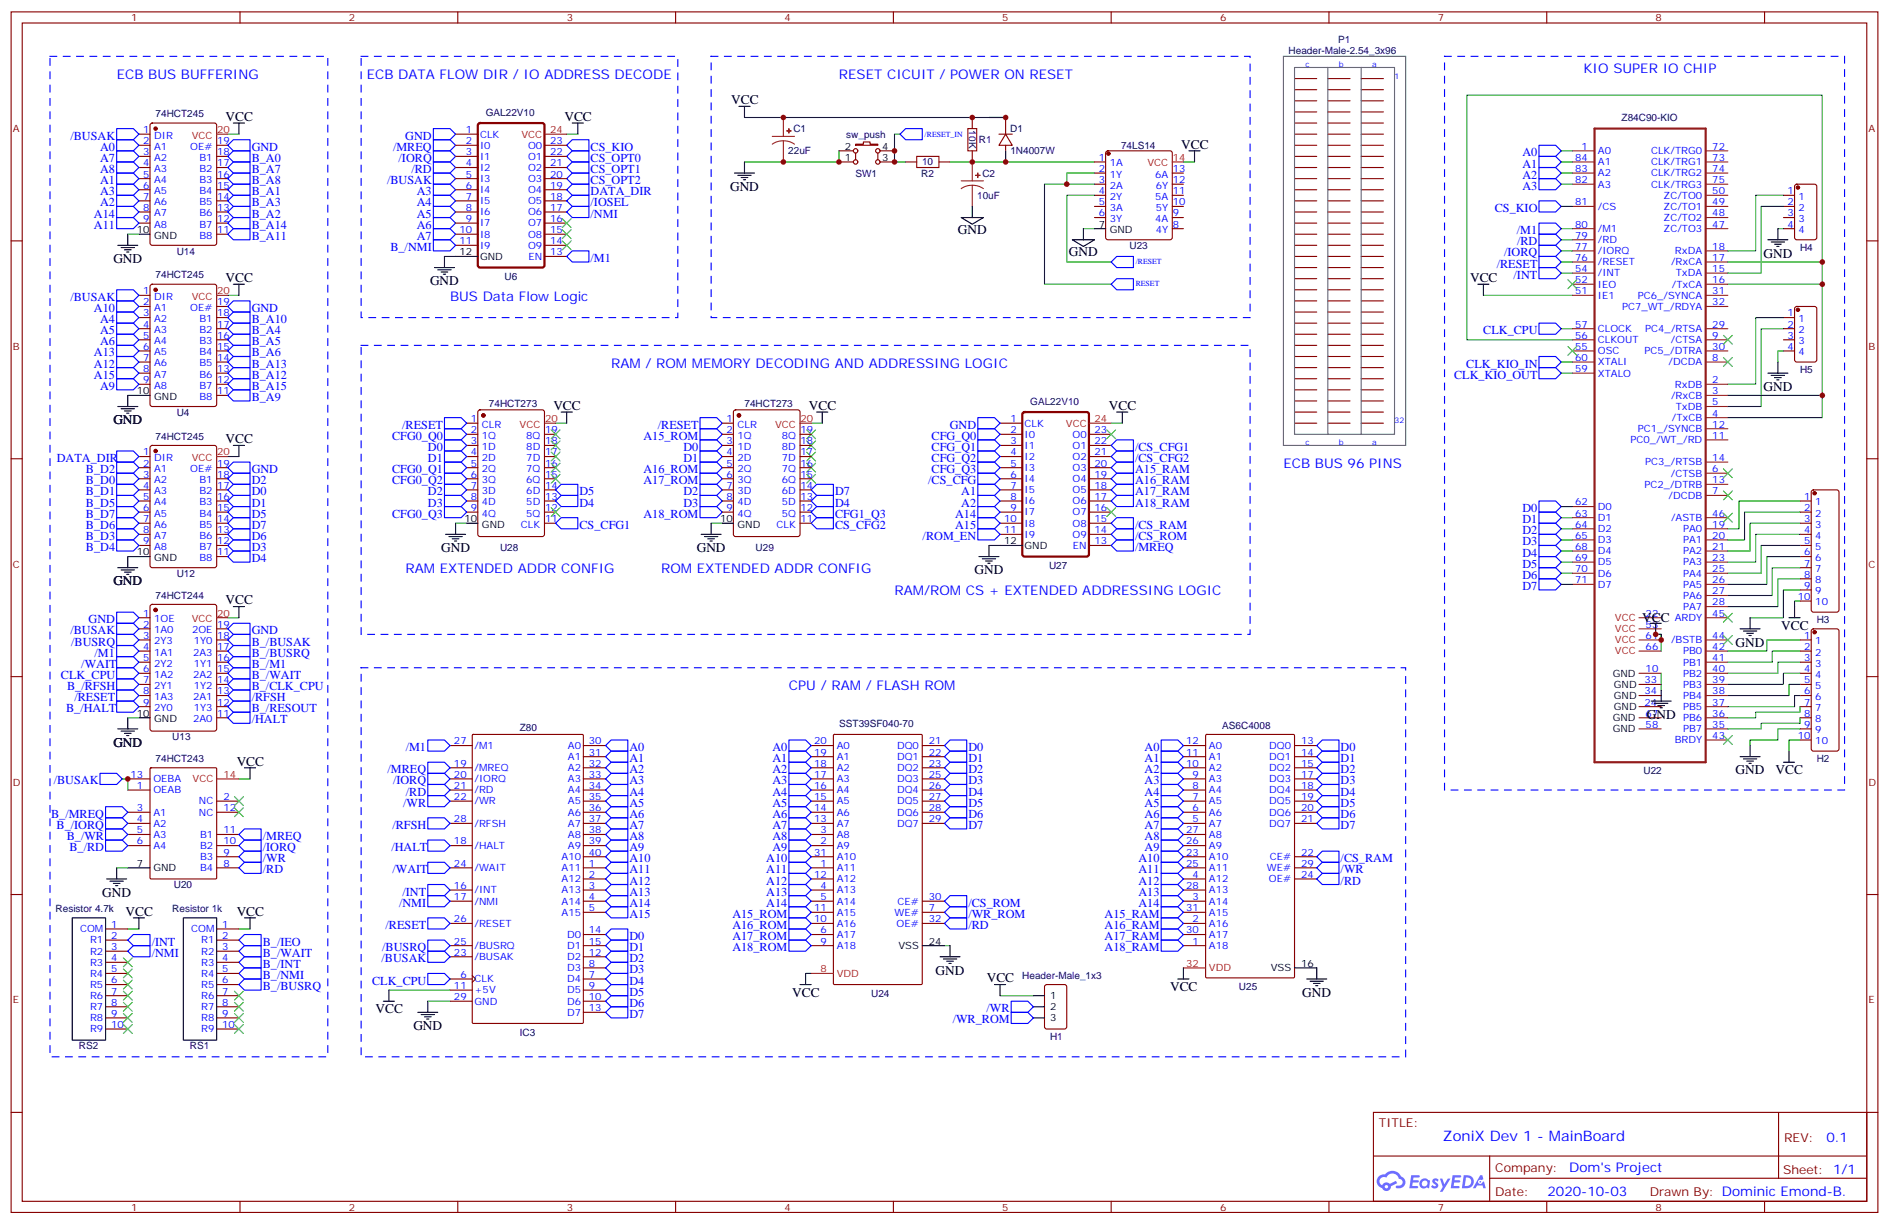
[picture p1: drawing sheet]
<svg xmlns="http://www.w3.org/2000/svg" width="600mm" height="388mm" viewBox="0 0 600 388" stroke-linecap="round" stroke-linejoin="round" font-family="sans-serif">
<defs><g id="words">
<text font-size="4.6" fill="#00f" x="458.1" y="362.1">ZoniX Dev 1 - MainBoard</text>
<g font-size="4.2" fill="#00f">
<text x="502.7" y="23.2">KIO SUPER IO CHIP</text>
<text x="37" y="24.9">ECB BUS BUFFERING</text>
<text x="116.4" y="24.9">ECB DATA FLOW DIR / IO ADDRESS DECODE</text>
<text x="266.3" y="24.9">RESET CICUIT / POWER ON RESET</text>
<text x="142.9" y="95.5">BUS Data Flow Logic</text>
<text x="194" y="116.7">RAM / ROM MEMORY DECODING AND ADDRESSING LOGIC</text>
<text x="407.5" y="148.4">ECB BUS 96 PINS</text>
<text x="128.8" y="181.9">RAM EXTENDED ADDR CONFIG</text>
<text x="209.9" y="181.9">ROM EXTENDED ADDR CONFIG</text>
<text x="284" y="189">RAM/ROM CS + EXTENDED ADDRESSING LOGIC</text>
<text x="250.5" y="219">CPU / RAM / FLASH ROM</text>
<text x="579.8" y="362.3">0.1</text>
<text x="498.2" y="371.8">Dom's Project</text>
<text x="491.3" y="379.7">2020-10-03</text>
</g>
<g font-size="4.2">
<text x="232.1" y="33.1">VCC</text>
<text x="71.6" y="38.3">VCC</text>
<text x="179.2" y="38.3">VCC</text>
<text x="375" y="47.2">VCC</text>
<text x="231.8" y="60.6">GND</text>
<text x="304.1" y="74.3">GND</text>
<text x="36" y="83.5">GND</text>
<text x="339.4" y="81.4">GND</text>
<text x="559.9" y="81.7">GND</text>
<text x="71.6" y="89.5">VCC</text>
<text x="466.7" y="89.5">VCC</text>
<text x="136.5" y="90.6">GND</text>
<text x="559.9" y="124.1">GND</text>
<text x="175.7" y="130.1">VCC</text>
<text x="256.8" y="130.1">VCC</text>
<text x="352.1" y="130.1">VCC</text>
<text x="36" y="134.7">GND</text>
<text x="71.6" y="140.7">VCC</text>
<text x="140.1" y="175.2">GND</text>
<text x="221.2" y="175.2">GND</text>
<text x="36" y="185.8">GND</text>
<text x="309.4" y="182.3">GND</text>
<text x="71.6" y="191.8">VCC</text>
<text x="521.4" y="197.4">VCC</text>
<text x="565.5" y="199.9">VCC</text>
<text x="551" y="205.2">GND</text>
<text x="522.8" y="228.1">GND</text>
<text x="36" y="237">GND</text>
<text x="75.1" y="243">VCC</text>
<text x="551" y="245.8">GND</text>
<text x="563.7" y="245.8">VCC</text>
<text x="32.5" y="284.6">GND</text>
<text x="39.9" y="290.6">VCC</text>
<text x="75.1" y="290.6">VCC</text>
<text x="297" y="309.3">GND</text>
<text x="313.3" y="311.7">VCC</text>
<text x="251.5" y="316.3">VCC</text>
<text x="371.5" y="314.6">VCC</text>
<text x="413.5" y="316.3">GND</text>
<text x="119.2" y="321.6">VCC</text>
<text x="131.2" y="326.9">GND</text>
</g>
<g font-size="3.9" fill="#00f">
<text x="22.3" y="44.3">/BUSAK</text>
<text x="31.8" y="47.9">A0</text>
<text x="79.9" y="47.9">GND</text>
<text x="124.8" y="47.9">/MREQ</text>
<text x="128.7" y="44.3">GND</text>
<text x="187.5" y="47.9">CS_KIO</text>
<text x="31.8" y="51.4">A7</text>
<text x="79.9" y="51.4">B_A0</text>
<text x="126.5" y="51.4">/IORQ</text>
<text x="187.5" y="51.4">CS_OPT0</text>
<text x="483.3" y="53.2">A1</text>
<text x="483.3" y="49.6">A0</text>
<text x="31.8" y="54.9">A8</text>
<text x="31.8" y="58.5">A1</text>
<text x="79.9" y="54.9">B_A7</text>
<text x="79.9" y="58.5">B_A8</text>
<text x="122.9" y="58.5">/BUSAK</text>
<text x="130.6" y="54.9">/RD</text>
<text x="187.5" y="54.9">CS_OPT1</text>
<text x="187.5" y="58.5">CS_OPT2</text>
<text x="483.3" y="56.7">A2</text>
<text x="31.8" y="62">A3</text>
<text x="31.8" y="65.5">A2</text>
<text x="79.9" y="62">B_A1</text>
<text x="79.9" y="65.5">B_A3</text>
<text x="132.3" y="62">A3</text>
<text x="132.3" y="65.5">A4</text>
<text x="187.5" y="65.5">/IOSEL</text>
<text x="187.5" y="62">DATA_DIR</text>
<text x="483.3" y="60.2">A3</text>
<text x="29.8" y="69">A14</text>
<text x="79.9" y="69">B_A2</text>
<text x="132.3" y="69">A5</text>
<text x="187.5" y="69">/NMI</text>
<text x="474.6" y="67.3">CS_KIO</text>
<text x="29.8" y="72.6">A11</text>
<text x="79.9" y="72.6">B_A14</text>
<text x="79.9" y="76.1">B_A11</text>
<text x="132.3" y="72.6">A6</text>
<text x="132.3" y="76.1">A7</text>
<text x="481.6" y="74.3">/M1</text>
<text x="481.6" y="77.9">/RD</text>
<text x="123.9" y="79.6">B_/NMI</text>
<text x="187.5" y="83.1">/M1</text>
<text x="477.6" y="81.4">/IORQ</text>
<text x="475.2" y="84.9">/RESET</text>
<text x="480.5" y="88.4">/INT</text>
<text x="22.3" y="95.5">/BUSAK</text>
<text x="29.8" y="99">A10</text>
<text x="79.9" y="99">GND</text>
<text x="31.8" y="106.1">A5</text>
<text x="31.8" y="102.6">A4</text>
<text x="79.9" y="106.1">B_A4</text>
<text x="79.9" y="102.6">B_A10</text>
<text x="470.9" y="106.1">CLK_CPU</text>
<text x="29.8" y="113.1">A13</text>
<text x="31.8" y="109.6">A6</text>
<text x="79.9" y="113.1">B_A6</text>
<text x="79.9" y="109.6">B_A5</text>
<text x="29.8" y="116.7">A12</text>
<text x="79.9" y="116.7">B_A13</text>
<text x="465.5" y="116.7">CLK_KIO_IN</text>
<text x="29.8" y="120.2">A15</text>
<text x="31.8" y="123.7">A9</text>
<text x="79.9" y="123.7">B_A15</text>
<text x="79.9" y="120.2">B_A12</text>
<text x="461.6" y="120.2">CLK_KIO_OUT</text>
<text x="79.9" y="127.2">B_A9</text>
<text x="127.7" y="136.1">/RESET</text>
<text x="208.8" y="136.1">/RESET</text>
<text x="301.5" y="136.1">GND</text>
<text x="124.5" y="139.6">CFG0_Q0</text>
<text x="135.8" y="143.1">D0</text>
<text x="204.3" y="139.6">A15_ROM</text>
<text x="217" y="143.1">D0</text>
<text x="295.8" y="139.6">CFG_Q0</text>
<text x="295.8" y="143.1">CFG_Q1</text>
<text x="360.4" y="143.1">/CS_CFG1</text>
<text x="18" y="146.6">DATA_DIR</text>
<text x="135.8" y="146.6">D1</text>
<text x="217" y="146.6">D1</text>
<text x="295.8" y="146.6">CFG_Q2</text>
<text x="360.4" y="146.6">/CS_CFG2</text>
<text x="27.3" y="153.7">B_D0</text>
<text x="27.3" y="150.2">B_D2</text>
<text x="79.9" y="153.7">D2</text>
<text x="79.9" y="150.2">GND</text>
<text x="124.5" y="150.2">CFG0_Q1</text>
<text x="124.5" y="153.7">CFG0_Q2</text>
<text x="204.3" y="153.7">A17_ROM</text>
<text x="204.3" y="150.2">A16_ROM</text>
<text x="294.7" y="153.7">/CS_CFG</text>
<text x="295.8" y="150.2">CFG_Q3</text>
<text x="360.4" y="153.7">A16_RAM</text>
<text x="360.4" y="150.2">A15_RAM</text>
<text x="27.3" y="160.8">B_D5</text>
<text x="27.3" y="157.2">B_D1</text>
<text x="79.9" y="160.8">D1</text>
<text x="79.9" y="157.2">D0</text>
<text x="135.8" y="157.2">D2</text>
<text x="135.8" y="160.8">D3</text>
<text x="184" y="160.8">D4</text>
<text x="184" y="157.2">D5</text>
<text x="217" y="160.8">D3</text>
<text x="217" y="157.2">D2</text>
<text x="265.1" y="157.2">D7</text>
<text x="265.1" y="160.8">D4</text>
<text x="305.2" y="157.2">A1</text>
<text x="305.2" y="160.8">A2</text>
<text x="360.4" y="160.8">A18_RAM</text>
<text x="360.4" y="157.2">A17_RAM</text>
<text x="27.3" y="167.8">B_D6</text>
<text x="27.3" y="164.3">B_D7</text>
<text x="79.9" y="167.8">D7</text>
<text x="79.9" y="164.3">D5</text>
<text x="124.5" y="164.3">CFG0_Q3</text>
<text x="184" y="167.8">CS_CFG1</text>
<text x="204.3" y="164.3">A18_ROM</text>
<text x="265.1" y="167.8">CS_CFG2</text>
<text x="265.1" y="164.3">CFG1_Q3</text>
<text x="303.2" y="164.3">A14</text>
<text x="303.2" y="167.8">A15</text>
<text x="360.4" y="167.8">/CS_RAM</text>
<text x="483.3" y="162.5">D0</text>
<text x="483.3" y="166.1">D1</text>
<text x="27.3" y="171.3">B_D3</text>
<text x="79.9" y="171.3">D6</text>
<text x="292.9" y="171.3">/ROM_EN</text>
<text x="360.4" y="171.3">/CS_ROM</text>
<text x="483.3" y="169.6">D2</text>
<text x="483.3" y="173.1">D3</text>
<text x="27.3" y="174.9">B_D4</text>
<text x="79.9" y="178.4">D4</text>
<text x="79.9" y="174.9">D3</text>
<text x="360.4" y="174.9">/MREQ</text>
<text x="483.3" y="176.6">D4</text>
<text x="483.3" y="180.2">D5</text>
<text x="483.3" y="183.7">D6</text>
<text x="483.3" y="187.2">D7</text>
<text x="28.1" y="197.8">GND</text>
<text x="22.3" y="201.3">/BUSAK</text>
<text x="79.9" y="201.3">GND</text>
<text x="22.6" y="204.9">/BUSRQ</text>
<text x="30" y="208.4">/M1</text>
<text x="79.9" y="208.4">B_/BUSRQ</text>
<text x="79.9" y="204.9">B_/BUSAK</text>
<text x="19.4" y="215.4">CLK_CPU</text>
<text x="25.8" y="211.9">/WAIT</text>
<text x="79.9" y="215.4">B_/WAIT</text>
<text x="79.9" y="211.9">B_/M1</text>
<text x="21.3" y="219">B_/RFSH</text>
<text x="79.9" y="219">B_/CLK_CPU</text>
<text x="21" y="226">B_/HALT</text>
<text x="23.6" y="222.5">/RESET</text>
<text x="79.9" y="226">B_/RESOUT</text>
<text x="79.9" y="222.5">/RFSH</text>
<text x="79.9" y="229.6">/HALT</text>
<text x="128.8" y="238.4">/M1</text>
<text x="199.8" y="238.4">A0</text>
<text x="245.2" y="238.4">A0</text>
<text x="307.4" y="238.4">D0</text>
<text x="363.4" y="238.4">A0</text>
<text x="425.6" y="238.4">D0</text>
<text x="123" y="245.4">/MREQ</text>
<text x="199.8" y="245.4">A2</text>
<text x="199.8" y="241.9">A1</text>
<text x="245.2" y="241.9">A1</text>
<text x="245.2" y="245.4">A2</text>
<text x="307.4" y="241.9">D1</text>
<text x="307.4" y="245.4">D2</text>
<text x="363.4" y="245.4">A2</text>
<text x="363.4" y="241.9">A1</text>
<text x="425.6" y="245.4">D2</text>
<text x="425.6" y="241.9">D1</text>
<text x="17.1" y="249">/BUSAK</text>
<text x="124.8" y="249">/IORQ</text>
<text x="199.8" y="249">A3</text>
<text x="245.2" y="249">A3</text>
<text x="307.4" y="249">D3</text>
<text x="363.4" y="249">A3</text>
<text x="425.6" y="249">D3</text>
<text x="128" y="256">/WR</text>
<text x="128.8" y="252.5">/RD</text>
<text x="199.8" y="256">A5</text>
<text x="199.8" y="252.5">A4</text>
<text x="245.2" y="252.5">A4</text>
<text x="245.2" y="256">A5</text>
<text x="307.4" y="252.5">D4</text>
<text x="307.4" y="256">D5</text>
<text x="363.4" y="256">A5</text>
<text x="363.4" y="252.5">A4</text>
<text x="425.6" y="256">D5</text>
<text x="425.6" y="252.5">D4</text>
<text x="16.2" y="259.5">B_/MREQ</text>
<text x="18" y="263.1">B_/IORQ</text>
<text x="124.6" y="263.1">/RFSH</text>
<text x="199.8" y="259.5">A6</text>
<text x="199.8" y="263.1">A7</text>
<text x="245.2" y="263.1">A7</text>
<text x="245.2" y="259.5">A6</text>
<text x="307.4" y="259.5">D6</text>
<text x="307.4" y="263.1">D7</text>
<text x="363.4" y="259.5">A6</text>
<text x="363.4" y="263.1">A7</text>
<text x="425.6" y="263.1">D7</text>
<text x="425.6" y="259.5">D6</text>
<text x="21.2" y="266.6">B_/WR</text>
<text x="83.4" y="266.6">/MREQ</text>
<text x="199.8" y="266.6">A8</text>
<text x="245.2" y="266.6">A8</text>
<text x="363.4" y="266.6">A8</text>
<text x="22" y="270.1">B_/RD</text>
<text x="83.4" y="273.6">/WR</text>
<text x="83.4" y="270.1">/IORQ</text>
<text x="124.3" y="270.1">/HALT</text>
<text x="199.8" y="273.6">A10</text>
<text x="199.8" y="270.1">A9</text>
<text x="243.3" y="273.6">A10</text>
<text x="245.2" y="270.1">A9</text>
<text x="361.4" y="273.6">A10</text>
<text x="363.4" y="270.1">A9</text>
<text x="425.6" y="273.6">/CS_RAM</text>
<text x="83.4" y="277.2">/RD</text>
<text x="124.6" y="277.2">/WAIT</text>
<text x="199.8" y="277.2">A11</text>
<text x="199.8" y="280.7">A12</text>
<text x="243.3" y="280.7">A12</text>
<text x="243.3" y="277.2">A11</text>
<text x="361.4" y="277.2">A11</text>
<text x="361.4" y="280.7">A12</text>
<text x="425.6" y="277.2">/WR</text>
<text x="425.6" y="280.7">/RD</text>
<text x="126.7" y="287.8">/NMI</text>
<text x="127.8" y="284.2">/INT</text>
<text x="199.8" y="284.2">A13</text>
<text x="199.8" y="287.8">A14</text>
<text x="243.3" y="287.8">A14</text>
<text x="243.3" y="284.2">A13</text>
<text x="307.4" y="287.8">/CS_ROM</text>
<text x="361.4" y="284.2">A13</text>
<text x="361.4" y="287.8">A14</text>
<text x="199.8" y="291.3">A15</text>
<text x="232.5" y="291.3">A15_ROM</text>
<text x="307.4" y="291.3">/WR_ROM</text>
<text x="350.7" y="291.3">A15_RAM</text>
<text x="122.4" y="294.8">/RESET</text>
<text x="199.8" y="298.3">D0</text>
<text x="232.5" y="298.3">A17_ROM</text>
<text x="232.5" y="294.8">A16_ROM</text>
<text x="307.4" y="294.8">/RD</text>
<text x="350.7" y="294.8">A16_RAM</text>
<text x="350.7" y="298.3">A17_RAM</text>
<text x="48.2" y="303.6">/NMI</text>
<text x="48.2" y="300.1">/INT</text>
<text x="83.4" y="300.1">B_/IEO</text>
<text x="83.4" y="303.6">B_/WAIT</text>
<text x="121.1" y="305.4">/BUSAK</text>
<text x="121.4" y="301.9">/BUSRQ</text>
<text x="199.8" y="305.4">D2</text>
<text x="199.8" y="301.9">D1</text>
<text x="232.5" y="301.9">A18_ROM</text>
<text x="350.7" y="301.9">A18_RAM</text>
<text x="83.4" y="307.2">B_/INT</text>
<text x="83.4" y="310.7">B_/NMI</text>
<text x="199.8" y="308.9">D3</text>
<text x="83.4" y="314.2">B_/BUSRQ</text>
<text x="118.1" y="312.5">CLK_CPU</text>
<text x="199.8" y="316">D5</text>
<text x="199.8" y="312.5">D4</text>
<text x="199.8" y="323">D7</text>
<text x="199.8" y="319.5">D6</text>
<text x="313.2" y="321.3">/WR</text>
<text x="302.5" y="324.8">/WR_ROM</text>
</g>
<g font-size="3.9" fill="#800">
<text x="437.8" y="357.6">TITLE:</text>
<text x="566.4" y="362.3">REV:</text>
<text x="474.7" y="371.8">Company:</text>
<text x="566.1" y="372.4">Sheet: 1/1</text>
<text x="474.7" y="379.5">Date:</text>
<text x="523.7" y="379.6">Drawn By: Dominic Emond-B.</text>
</g>
<g font-size="3.2" fill="#800">
<text x="41.6" y="6.8">1</text>
<text x="110.8" y="6.8">2</text>
<text x="179.9" y="6.8">3</text>
<text x="249.1" y="6.8">4</text>
<text x="318.2" y="6.8">5</text>
<text x="387.3" y="6.8">6</text>
<text x="456.5" y="6.8">7</text>
<text x="525.6" y="6.8">8</text>
<text x="4.1" y="41.9">A</text>
<text x="593.2" y="41.9">A</text>
<text x="4.1" y="111">B</text>
<text x="593.2" y="111">B</text>
<text x="4.1" y="180.2">C</text>
<text x="593.2" y="180.2">C</text>
<text x="4.1" y="249.3">D</text>
<text x="593.2" y="249.3">D</text>
<text x="4.1" y="318.5">E</text>
<text x="593.2" y="318.5">E</text>
<text x="41.6" y="384.2">1</text>
<text x="110.8" y="384.2">2</text>
<text x="179.9" y="384.2">3</text>
<text x="249.1" y="384.2">4</text>
<text x="318.2" y="384.2">5</text>
<text x="387.3" y="384.2">6</text>
<text x="456.5" y="384.2">7</text>
<text x="525.6" y="384.2">8</text>
</g>
<g font-size="3.2" fill="#000080">
<text x="409.1" y="17.3">Header-Male-2.54_3x96</text>
<text x="424.9" y="13.7">P1</text>
<text x="49.4" y="37.2">74HCT245</text>
<text x="154.2" y="36.7">GAL22V10</text>
<text x="251.9" y="41.9">C1</text>
<text x="307.6" y="41.4" transform="rotate(90 307.6 41.4)">10K</text>
<text x="320.7" y="41.9">D1</text>
<text x="514.8" y="38.3">Z84C90-KIO</text>
<text x="268.7" y="43.8">sw_push</text>
<text x="310.8" y="45.5">R1</text>
<text x="355.9" y="47.3">74LS14</text>
<text x="250.2" y="49">22uF</text>
<text x="292.7" y="52.5">10</text>
<text x="320.8" y="49">1N4007W</text>
<text x="271.6" y="56.1">SW1</text>
<text x="292.5" y="56">R2</text>
<text x="311.9" y="56">C2</text>
<text x="310.2" y="63.1">10uF</text>
<text x="56.1" y="80.8">U14</text>
<text x="358.6" y="79">U23</text>
<text x="571.5" y="79.6">H4</text>
<text x="49.4" y="88.3">74HCT245</text>
<text x="160.2" y="88.8">U6</text>
<text x="571.5" y="118.4">H5</text>
<text x="56.1" y="132">U4</text>
<text x="155.2" y="129">74HCT273</text>
<text x="236.4" y="129">74HCT273</text>
<text x="327.1" y="128.4">GAL22V10</text>
<text x="49.4" y="139.5">74HCT245</text>
<text x="158.7" y="174.9">U28</text>
<text x="239.9" y="174.9">U29</text>
<text x="56.1" y="183.1">U12</text>
<text x="333" y="180.5">U27</text>
<text x="49.4" y="190">74HCT244</text>
<text x="576.8" y="197.8">H3</text>
<text x="165" y="232">Z80</text>
<text x="266.4" y="230.6">SST39SF040-70</text>
<text x="388.1" y="231.3">AS6C4008</text>
<text x="54.7" y="234.8">U13</text>
<text x="49.4" y="241.9">74HCT243</text>
<text x="521.8" y="245.8">U22</text>
<text x="576.8" y="241.9">H2</text>
<text x="55.2" y="281.9">U20</text>
<text x="17.6" y="289.5">Resistor 4.7k</text>
<text x="54.7" y="289.5">Resistor 1k</text>
<text x="324.6" y="310.7">Header-Male_1x3</text>
<text x="276.6" y="316.3">U24</text>
<text x="393.3" y="314.2">U25</text>
<text x="165" y="328.7">IC3</text>
<text x="25" y="333">RS2</text>
<text x="60.3" y="333">RS1</text>
<text x="333.4" y="330.1">H1</text>
</g>
<g font-size="3.2" fill="#00f">
<text x="45.4" y="42.2">1</text>
<text x="45.4" y="45.8">2</text>
<text x="48.9" y="44">DIR</text>
<text x="48.9" y="47.5">A1</text>
<text x="60.4" y="47.5">OE#</text>
<text x="69" y="45.8">19</text>
<text x="147.9" y="42.2">1</text>
<text x="147.9" y="45.8">2</text>
<text x="152.4" y="43.6">CLK</text>
<text x="152.4" y="47.2">I0</text>
<text x="167.6" y="47.2">O0</text>
<text x="174.6" y="45.8">23</text>
<text x="502.1" y="47.5">1</text>
<text x="543.6" y="47.5">72</text>
<text x="45.4" y="49.3">3</text>
<text x="45.4" y="52.8">4</text>
<text x="48.9" y="51">A2</text>
<text x="63.3" y="51">B1</text>
<text x="69" y="52.8">17</text>
<text x="69" y="49.3">18</text>
<text x="147.9" y="49.3">3</text>
<text x="147.9" y="52.8">4</text>
<text x="152.4" y="50.7">I1</text>
<text x="167.6" y="50.7">O1</text>
<text x="174.6" y="52.8">21</text>
<text x="174.6" y="49.3">22</text>
<text x="348.8" y="51">1</text>
<text x="352.3" y="52.8">1A</text>
<text x="500.1" y="51">84</text>
<text x="507.3" y="48.9">A0</text>
<text x="507.3" y="52.5">A1</text>
<text x="524.2" y="52.5">CLK/TRG1</text>
<text x="524.2" y="48.9">CLK/TRG0</text>
<text x="543.6" y="51">73</text>
<text x="45.4" y="56.3">5</text>
<text x="45.4" y="59.9">6</text>
<text x="48.9" y="54.6">A3</text>
<text x="48.9" y="58.1">A4</text>
<text x="63.3" y="58.1">B3</text>
<text x="63.3" y="54.6">B2</text>
<text x="69" y="59.9">15</text>
<text x="69" y="56.3">16</text>
<text x="147.9" y="56.3">5</text>
<text x="147.9" y="59.9">6</text>
<text x="152.4" y="54.2">I2</text>
<text x="152.4" y="57.7">I3</text>
<text x="167.6" y="57.7">O3</text>
<text x="167.6" y="54.2">O2</text>
<text x="174.6" y="59.9">19</text>
<text x="174.6" y="56.3">20</text>
<text x="348.8" y="54.6">2</text>
<text x="348.8" y="58.1">3</text>
<text x="352.3" y="56.3">1Y</text>
<text x="352.3" y="59.9">2A</text>
<text x="366.7" y="56.3">6A</text>
<text x="366.9" y="59.9">6Y</text>
<text x="372.4" y="58.1">12</text>
<text x="372.4" y="54.6">13</text>
<text x="500.1" y="54.6">83</text>
<text x="500.1" y="58.1">82</text>
<text x="507.3" y="56">A2</text>
<text x="507.3" y="59.5">A3</text>
<text x="524.2" y="56">CLK/TRG2</text>
<text x="524.2" y="59.5">CLK/TRG3</text>
<text x="543.6" y="54.6">74</text>
<text x="543.6" y="58.1">75</text>
<text x="45.4" y="63.4">7</text>
<text x="48.9" y="61.6">A5</text>
<text x="48.9" y="65.2">A6</text>
<text x="63.3" y="65.2">B5</text>
<text x="63.3" y="61.6">B4</text>
<text x="69" y="63.4">14</text>
<text x="147.9" y="63.4">7</text>
<text x="152.4" y="61.3">I4</text>
<text x="152.4" y="64.8">I5</text>
<text x="167.6" y="64.8">O5</text>
<text x="167.6" y="61.3">O4</text>
<text x="174.6" y="63.4">18</text>
<text x="348.8" y="61.6">4</text>
<text x="348.8" y="65.2">5</text>
<text x="352.3" y="63.4">2Y</text>
<text x="366.7" y="63.4">5A</text>
<text x="372.4" y="65.2">10</text>
<text x="372.4" y="61.6">11</text>
<text x="500.1" y="65.2">81</text>
<text x="528.2" y="63">ZC/TO0</text>
<text x="543.6" y="61.6">50</text>
<text x="543.6" y="65.2">49</text>
<text x="567.5" y="61.6">1</text>
<text x="567.5" y="65.2">2</text>
<text x="571" y="63.4">1</text>
<text x="45.4" y="66.9">8</text>
<text x="45.4" y="70.4">9</text>
<text x="48.9" y="68.7">A7</text>
<text x="63.3" y="68.7">B6</text>
<text x="69" y="70.4">12</text>
<text x="69" y="66.9">13</text>
<text x="147.9" y="66.9">8</text>
<text x="147.9" y="70.4">9</text>
<text x="152.4" y="68.3">I6</text>
<text x="152.4" y="71.9">I7</text>
<text x="167.6" y="71.9">O7</text>
<text x="167.6" y="68.3">O6</text>
<text x="174.6" y="70.4">16</text>
<text x="174.6" y="66.9">17</text>
<text x="348.8" y="68.7">6</text>
<text x="352.3" y="66.9">3A</text>
<text x="352.3" y="70.4">3Y</text>
<text x="366.7" y="70.4">4A</text>
<text x="366.9" y="66.9">5Y</text>
<text x="372.4" y="68.7">9</text>
<text x="507.3" y="66.6">/CS</text>
<text x="528.2" y="66.6">ZC/TO1</text>
<text x="528.2" y="70.1">ZC/TO2</text>
<text x="543.6" y="68.7">48</text>
<text x="567.5" y="68.7">3</text>
<text x="571" y="66.9">2</text>
<text x="571" y="70.4">3</text>
<text x="48.9" y="72.2">A8</text>
<text x="63.3" y="75.7">B8</text>
<text x="63.3" y="72.2">B7</text>
<text x="69" y="74">11</text>
<text x="145.9" y="74">10</text>
<text x="145.9" y="77.5">11</text>
<text x="152.4" y="75.4">I8</text>
<text x="167.6" y="75.4">O8</text>
<text x="174.6" y="77.5">14</text>
<text x="174.6" y="74">15</text>
<text x="366.9" y="74">4Y</text>
<text x="372.4" y="72.2">8</text>
<text x="500.1" y="72.2">80</text>
<text x="500.1" y="75.7">79</text>
<text x="507.3" y="73.6">/M1</text>
<text x="507.3" y="77.2">/RD</text>
<text x="528.2" y="73.6">ZC/TO3</text>
<text x="543.6" y="72.2">47</text>
<text x="567.5" y="72.2">4</text>
<text x="571" y="74">4</text>
<text x="152.4" y="78.9">I9</text>
<text x="167.6" y="78.9">O9</text>
<text x="167.8" y="82.4">EN</text>
<text x="174.6" y="81">13</text>
<text x="500.1" y="79.3">77</text>
<text x="500.1" y="82.8">76</text>
<text x="507.3" y="80.7">/IORQ</text>
<text x="531.8" y="80.7">RxDA</text>
<text x="543.6" y="82.8">17</text>
<text x="543.6" y="79.3">18</text>
<text x="500.1" y="86.3">54</text>
<text x="500.1" y="89.9">52</text>
<text x="507.3" y="84.2">/RESET</text>
<text x="507.3" y="87.7">/INT</text>
<text x="530.5" y="84.2">/RxCA</text>
<text x="532" y="87.7">TxDA</text>
<text x="543.6" y="86.3">15</text>
<text x="543.6" y="89.9">16</text>
<text x="45.4" y="93.4">1</text>
<text x="48.9" y="95.1">DIR</text>
<text x="500.1" y="93.4">51</text>
<text x="507.3" y="91.3">IEO</text>
<text x="507.3" y="94.8">IE1</text>
<text x="520" y="94.8">PC6_/SYNCA</text>
<text x="530.8" y="91.3">/TxCA</text>
<text x="543.6" y="93.4">31</text>
<text x="45.4" y="96.9">2</text>
<text x="45.4" y="100.4">3</text>
<text x="48.9" y="98.7">A1</text>
<text x="60.4" y="98.7">OE#</text>
<text x="69" y="100.4">18</text>
<text x="69" y="96.9">19</text>
<text x="515" y="98.3">PC7_WT_/RDYA</text>
<text x="543.6" y="96.9">32</text>
<text x="567.5" y="100.4">1</text>
<text x="45.4" y="104">4</text>
<text x="45.4" y="107.5">5</text>
<text x="48.9" y="102.2">A2</text>
<text x="48.9" y="105.7">A3</text>
<text x="63.3" y="105.7">B2</text>
<text x="63.3" y="102.2">B1</text>
<text x="69" y="107.5">16</text>
<text x="69" y="104">17</text>
<text x="500.1" y="104">57</text>
<text x="500.1" y="107.5">56</text>
<text x="507.3" y="105.4">CLOCK</text>
<text x="522.4" y="105.4">PC4_/RTSA</text>
<text x="543.6" y="107.5">9</text>
<text x="543.6" y="104">29</text>
<text x="567.5" y="104">2</text>
<text x="567.5" y="107.5">3</text>
<text x="571" y="102.2">1</text>
<text x="571" y="105.7">2</text>
<text x="45.4" y="111">6</text>
<text x="48.9" y="109.3">A4</text>
<text x="48.9" y="112.8">A5</text>
<text x="63.3" y="112.8">B4</text>
<text x="63.3" y="109.3">B3</text>
<text x="69" y="111">15</text>
<text x="500.1" y="111">55</text>
<text x="507.3" y="108.9">CLKOUT</text>
<text x="507.3" y="112.4">OSC</text>
<text x="522.1" y="112.4">PC5_/DTRA</text>
<text x="530.5" y="108.9">/CTSA</text>
<text x="543.6" y="111">30</text>
<text x="567.5" y="111">4</text>
<text x="571" y="109.3">3</text>
<text x="571" y="112.8">4</text>
<text x="45.4" y="114.5">7</text>
<text x="45.4" y="118.1">8</text>
<text x="48.9" y="116.3">A6</text>
<text x="48.9" y="119.8">A7</text>
<text x="63.3" y="119.8">B6</text>
<text x="63.3" y="116.3">B5</text>
<text x="69" y="118.1">13</text>
<text x="69" y="114.5">14</text>
<text x="500.1" y="114.5">60</text>
<text x="500.1" y="118.1">59</text>
<text x="507.3" y="116">XTALI</text>
<text x="507.3" y="119.5">XTALO</text>
<text x="529.7" y="116">/DCDA</text>
<text x="543.6" y="114.5">8</text>
<text x="45.4" y="121.6">9</text>
<text x="48.9" y="123.4">A8</text>
<text x="63.3" y="123.4">B7</text>
<text x="69" y="125.1">11</text>
<text x="69" y="121.6">12</text>
<text x="531.8" y="123">RxDB</text>
<text x="543.6" y="125.1">3</text>
<text x="543.6" y="121.6">2</text>
<text x="63.3" y="126.9">B8</text>
<text x="530.5" y="126.5">/RxCB</text>
<text x="532" y="130.1">TxDB</text>
<text x="543.6" y="128.7">5</text>
<text x="149.5" y="133.9">1</text>
<text x="149.5" y="137.5">2</text>
<text x="153" y="135.7">CLR</text>
<text x="173" y="137.5">19</text>
<text x="230.6" y="133.9">1</text>
<text x="230.6" y="137.5">2</text>
<text x="234.1" y="135.7">CLR</text>
<text x="254.2" y="137.5">19</text>
<text x="320.8" y="133.9">1</text>
<text x="320.8" y="137.5">2</text>
<text x="325.3" y="135.4">CLK</text>
<text x="347.5" y="137.5">23</text>
<text x="520" y="137.1">PC1_/SYNCB</text>
<text x="530.8" y="133.6">/TxCB</text>
<text x="543.6" y="132.2">4</text>
<text x="543.6" y="135.7">12</text>
<text x="149.5" y="141">3</text>
<text x="153" y="139.2">1Q</text>
<text x="153" y="142.8">1D</text>
<text x="167" y="139.2">8Q</text>
<text x="167.1" y="142.8">8D</text>
<text x="173" y="141">18</text>
<text x="230.6" y="141">3</text>
<text x="234.1" y="139.2">1Q</text>
<text x="234.1" y="142.8">1D</text>
<text x="248.2" y="139.2">8Q</text>
<text x="248.2" y="142.8">8D</text>
<text x="254.2" y="141">18</text>
<text x="320.8" y="141">3</text>
<text x="325.3" y="138.9">I0</text>
<text x="325.3" y="142.4">I1</text>
<text x="340.5" y="142.4">O1</text>
<text x="340.5" y="138.9">O0</text>
<text x="347.5" y="141">22</text>
<text x="517.6" y="140.7">PC0_/WT_/RD</text>
<text x="543.6" y="139.2">11</text>
<text x="45.4" y="144.5">1</text>
<text x="45.4" y="148.1">2</text>
<text x="48.9" y="146.3">DIR</text>
<text x="48.9" y="149.8">A1</text>
<text x="60.4" y="149.8">OE#</text>
<text x="69" y="148.1">19</text>
<text x="149.5" y="144.5">4</text>
<text x="149.5" y="148.1">5</text>
<text x="153" y="146.3">2D</text>
<text x="153" y="149.8">2Q</text>
<text x="167" y="149.8">7Q</text>
<text x="167.1" y="146.3">7D</text>
<text x="173" y="148.1">16</text>
<text x="173" y="144.5">17</text>
<text x="230.6" y="144.5">4</text>
<text x="230.6" y="148.1">5</text>
<text x="234.1" y="146.3">2D</text>
<text x="234.1" y="149.8">2Q</text>
<text x="248.2" y="149.8">7Q</text>
<text x="248.2" y="146.3">7D</text>
<text x="254.2" y="148.1">16</text>
<text x="254.2" y="144.5">17</text>
<text x="320.8" y="144.5">4</text>
<text x="320.8" y="148.1">5</text>
<text x="325.3" y="145.9">I2</text>
<text x="325.3" y="149.5">I3</text>
<text x="340.5" y="149.5">O3</text>
<text x="340.5" y="145.9">O2</text>
<text x="347.5" y="148.1">20</text>
<text x="347.5" y="144.5">21</text>
<text x="522.3" y="147.7">PC3_/RTSB</text>
<text x="543.6" y="149.8">6</text>
<text x="543.6" y="146.3">14</text>
<text x="45.4" y="151.6">3</text>
<text x="45.4" y="155.1">4</text>
<text x="48.9" y="153.4">A2</text>
<text x="63.3" y="153.4">B1</text>
<text x="69" y="155.1">17</text>
<text x="69" y="151.6">18</text>
<text x="149.5" y="151.6">6</text>
<text x="149.5" y="155.1">7</text>
<text x="153" y="153.4">3Q</text>
<text x="167" y="153.4">6Q</text>
<text x="173" y="155.1">14</text>
<text x="173" y="151.6">15</text>
<text x="230.6" y="151.6">6</text>
<text x="230.6" y="155.1">7</text>
<text x="234.1" y="153.4">3Q</text>
<text x="248.2" y="153.4">6Q</text>
<text x="254.2" y="155.1">14</text>
<text x="254.2" y="151.6">15</text>
<text x="320.8" y="151.6">6</text>
<text x="320.8" y="155.1">7</text>
<text x="325.3" y="153">I4</text>
<text x="340.5" y="153">O4</text>
<text x="347.5" y="155.1">18</text>
<text x="347.5" y="151.6">19</text>
<text x="522.1" y="154.8">PC2_/DTRB</text>
<text x="530.5" y="151.2">/CTSB</text>
<text x="543.6" y="153.4">13</text>
<text x="45.4" y="158.6">5</text>
<text x="48.9" y="156.9">A3</text>
<text x="48.9" y="160.4">A4</text>
<text x="63.3" y="160.4">B3</text>
<text x="63.3" y="156.9">B2</text>
<text x="69" y="158.6">16</text>
<text x="149.5" y="158.6">8</text>
<text x="153" y="156.9">3D</text>
<text x="153" y="160.4">4D</text>
<text x="167.1" y="160.4">5D</text>
<text x="167.1" y="156.9">6D</text>
<text x="173" y="158.6">13</text>
<text x="230.6" y="158.6">8</text>
<text x="234.1" y="156.9">3D</text>
<text x="234.1" y="160.4">4D</text>
<text x="248.2" y="160.4">5D</text>
<text x="248.2" y="156.9">6D</text>
<text x="254.2" y="158.6">13</text>
<text x="320.8" y="158.6">8</text>
<text x="325.3" y="156.5">I5</text>
<text x="325.3" y="160.1">I6</text>
<text x="340.5" y="160.1">O6</text>
<text x="340.5" y="156.5">O5</text>
<text x="347.5" y="158.6">17</text>
<text x="500.1" y="160.4">62</text>
<text x="507.3" y="161.8">D0</text>
<text x="529.7" y="158.3">/DCDB</text>
<text x="543.6" y="156.9">7</text>
<text x="572.8" y="158.6">1</text>
<text x="576.3" y="160.4">1</text>
<text x="45.4" y="162.2">6</text>
<text x="45.4" y="165.7">7</text>
<text x="48.9" y="163.9">A5</text>
<text x="48.9" y="167.5">A6</text>
<text x="63.3" y="167.5">B5</text>
<text x="63.3" y="163.9">B4</text>
<text x="69" y="165.7">14</text>
<text x="69" y="162.2">15</text>
<text x="149.5" y="162.2">9</text>
<text x="153" y="163.9">4Q</text>
<text x="165.4" y="167.5">CLK</text>
<text x="167" y="163.9">5Q</text>
<text x="173" y="165.7">11</text>
<text x="173" y="162.2">12</text>
<text x="230.6" y="162.2">9</text>
<text x="234.1" y="163.9">4Q</text>
<text x="246.5" y="167.5">CLK</text>
<text x="248.2" y="163.9">5Q</text>
<text x="254.2" y="165.7">11</text>
<text x="254.2" y="162.2">12</text>
<text x="318.8" y="165.7">10</text>
<text x="320.8" y="162.2">9</text>
<text x="325.3" y="163.6">I7</text>
<text x="325.3" y="167.1">I8</text>
<text x="340.5" y="167.1">O8</text>
<text x="340.5" y="163.6">O7</text>
<text x="347.5" y="165.7">15</text>
<text x="347.5" y="162.2">16</text>
<text x="500.1" y="163.9">63</text>
<text x="500.1" y="167.5">64</text>
<text x="507.3" y="165.3">D1</text>
<text x="530.5" y="165.3">/ASTB</text>
<text x="543.6" y="167.5">19</text>
<text x="543.6" y="163.9">46</text>
<text x="572.8" y="162.2">2</text>
<text x="572.8" y="165.7">3</text>
<text x="576.3" y="163.9">2</text>
<text x="576.3" y="167.5">3</text>
<text x="45.4" y="169.2">8</text>
<text x="45.4" y="172.8">9</text>
<text x="48.9" y="171">A7</text>
<text x="63.3" y="171">B6</text>
<text x="69" y="172.8">12</text>
<text x="69" y="169.2">13</text>
<text x="318.8" y="169.2">11</text>
<text x="325.3" y="170.6">I9</text>
<text x="340.5" y="170.6">O9</text>
<text x="347.5" y="172.8">13</text>
<text x="347.5" y="169.2">14</text>
<text x="500.1" y="171">65</text>
<text x="507.3" y="168.9">D2</text>
<text x="507.3" y="172.4">D3</text>
<text x="534.4" y="168.9">PA0</text>
<text x="534.4" y="172.4">PA1</text>
<text x="543.6" y="171">20</text>
<text x="572.8" y="169.2">4</text>
<text x="572.8" y="172.8">5</text>
<text x="576.3" y="171">4</text>
<text x="48.9" y="174.5">A8</text>
<text x="63.3" y="178">B8</text>
<text x="63.3" y="174.5">B7</text>
<text x="69" y="176.3">11</text>
<text x="340.6" y="174.2">EN</text>
<text x="500.1" y="174.5">68</text>
<text x="500.1" y="178">69</text>
<text x="507.3" y="175.9">D4</text>
<text x="507.3" y="179.5">D5</text>
<text x="534.4" y="175.9">PA2</text>
<text x="534.4" y="179.5">PA3</text>
<text x="543.6" y="174.5">21</text>
<text x="543.6" y="178">23</text>
<text x="572.8" y="176.3">6</text>
<text x="572.8" y="179.8">7</text>
<text x="576.3" y="174.5">5</text>
<text x="576.3" y="178">6</text>
<text x="500.1" y="181.6">70</text>
<text x="500.1" y="185.1">71</text>
<text x="507.3" y="183">D6</text>
<text x="534.4" y="183">PA4</text>
<text x="543.6" y="181.6">25</text>
<text x="543.6" y="185.1">26</text>
<text x="572.8" y="183.3">8</text>
<text x="576.3" y="181.6">7</text>
<text x="576.3" y="185.1">8</text>
<text x="507.3" y="186.5">D7</text>
<text x="534.4" y="186.5">PA5</text>
<text x="534.4" y="190">PA6</text>
<text x="543.6" y="188.6">27</text>
<text x="570.8" y="190.4">10</text>
<text x="572.8" y="186.9">9</text>
<text x="576.3" y="188.6">9</text>
<text x="45.4" y="195.7">1</text>
<text x="48.9" y="197.4">1OE</text>
<text x="522.5" y="195.7">22</text>
<text x="531.7" y="197.1">ARDY</text>
<text x="534.4" y="193.6">PA7</text>
<text x="543.6" y="192.2">28</text>
<text x="543.6" y="195.7">45</text>
<text x="576.3" y="192.2">10</text>
<text x="45.4" y="199.2">2</text>
<text x="45.4" y="202.7">3</text>
<text x="48.9" y="201">1A0</text>
<text x="61" y="201">2OE</text>
<text x="69" y="202.7">18</text>
<text x="69" y="199.2">19</text>
<text x="522.5" y="202.7">61</text>
<text x="522.5" y="199.2">53</text>
<text x="543.6" y="202.7">44</text>
<text x="572.8" y="202.7">1</text>
<text x="45.4" y="206.3">4</text>
<text x="45.4" y="209.8">5</text>
<text x="48.9" y="204.5">2Y3</text>
<text x="48.9" y="208">1A1</text>
<text x="61.3" y="208">2A3</text>
<text x="61.5" y="204.5">1Y0</text>
<text x="69" y="209.8">16</text>
<text x="69" y="206.3">17</text>
<text x="522.5" y="206.3">66</text>
<text x="530.5" y="204.2">/BSTB</text>
<text x="534.3" y="207.7">PB0</text>
<text x="543.6" y="206.3">42</text>
<text x="543.6" y="209.8">41</text>
<text x="572.8" y="206.3">2</text>
<text x="572.8" y="209.8">3</text>
<text x="576.3" y="204.5">1</text>
<text x="576.3" y="208">2</text>
<text x="45.4" y="213.3">6</text>
<text x="48.9" y="211.6">2Y2</text>
<text x="48.9" y="215.1">1A2</text>
<text x="61.3" y="215.1">2A2</text>
<text x="61.5" y="211.6">1Y1</text>
<text x="69" y="213.3">15</text>
<text x="522.5" y="213.3">10</text>
<text x="534.3" y="211.2">PB1</text>
<text x="534.3" y="214.7">PB2</text>
<text x="543.6" y="213.3">40</text>
<text x="572.8" y="213.3">4</text>
<text x="576.3" y="211.6">3</text>
<text x="576.3" y="215.1">4</text>
<text x="45.4" y="216.9">7</text>
<text x="45.4" y="220.4">8</text>
<text x="48.9" y="218.6">2Y1</text>
<text x="61.5" y="218.6">1Y2</text>
<text x="69" y="220.4">13</text>
<text x="69" y="216.9">14</text>
<text x="522.1" y="216.9">33</text>
<text x="522.1" y="220.4">34</text>
<text x="534.3" y="221.8">PB4</text>
<text x="534.3" y="218.3">PB3</text>
<text x="543.6" y="220.4">38</text>
<text x="543.6" y="216.9">39</text>
<text x="572.8" y="216.9">5</text>
<text x="572.8" y="220.4">6</text>
<text x="576.3" y="218.6">5</text>
<text x="45.4" y="223.9">9</text>
<text x="48.9" y="222.1">1A3</text>
<text x="48.9" y="225.7">2Y0</text>
<text x="61.3" y="222.1">2A1</text>
<text x="61.5" y="225.7">1Y3</text>
<text x="69" y="227.4">11</text>
<text x="69" y="223.9">12</text>
<text x="522.1" y="223.9">24</text>
<text x="522.5" y="227.4">67</text>
<text x="534.3" y="225.3">PB5</text>
<text x="543.6" y="223.9">37</text>
<text x="543.6" y="227.4">36</text>
<text x="572.8" y="223.9">7</text>
<text x="572.8" y="227.4">8</text>
<text x="576.3" y="222.1">6</text>
<text x="576.3" y="225.7">7</text>
<text x="61.3" y="229.2">2A0</text>
<text x="522.5" y="231">58</text>
<text x="534.3" y="228.8">PB6</text>
<text x="534.3" y="232.4">PB7</text>
<text x="543.6" y="231">35</text>
<text x="572.8" y="231">9</text>
<text x="576.3" y="229.2">8</text>
<text x="576.3" y="232.7">9</text>
<text x="144.1" y="236.3">27</text>
<text x="150.6" y="237.7">/M1</text>
<text x="180.3" y="237.7">A0</text>
<text x="187" y="236.3">30</text>
<text x="187" y="239.8">31</text>
<text x="258.4" y="239.8">19</text>
<text x="258.4" y="236.3">20</text>
<text x="265.6" y="237.7">A0</text>
<text x="284.8" y="237.7">DQ0</text>
<text x="294.9" y="236.3">21</text>
<text x="294.9" y="239.8">22</text>
<text x="376.6" y="239.8">11</text>
<text x="376.6" y="236.3">12</text>
<text x="383.8" y="237.7">A0</text>
<text x="403" y="237.7">DQ0</text>
<text x="413.1" y="236.3">13</text>
<text x="413.1" y="239.8">14</text>
<text x="531.7" y="235.9">BRDY</text>
<text x="543.6" y="234.5">43</text>
<text x="570.8" y="234.5">10</text>
<text x="576.3" y="236.3">10</text>
<text x="144.1" y="243.3">19</text>
<text x="150.6" y="244.7">/MREQ</text>
<text x="180.3" y="241.2">A1</text>
<text x="180.3" y="244.7">A2</text>
<text x="187" y="243.3">32</text>
<text x="258.4" y="243.3">18</text>
<text x="265.6" y="244.7">A2</text>
<text x="265.6" y="241.2">A1</text>
<text x="284.8" y="241.2">DQ1</text>
<text x="284.8" y="244.7">DQ2</text>
<text x="294.9" y="243.3">23</text>
<text x="376.6" y="243.3">10</text>
<text x="383.8" y="244.7">A2</text>
<text x="383.8" y="241.2">A1</text>
<text x="403" y="241.2">DQ1</text>
<text x="403" y="244.7">DQ2</text>
<text x="413.1" y="243.3">15</text>
<text x="41.5" y="246.8">13</text>
<text x="43.5" y="250.4">1</text>
<text x="48.7" y="248.2">OEBA</text>
<text x="48.7" y="251.8">OEAB</text>
<text x="144.1" y="246.8">20</text>
<text x="144.1" y="250.4">21</text>
<text x="150.6" y="248.2">/IORQ</text>
<text x="150.6" y="251.8">/RD</text>
<text x="180.3" y="248.2">A3</text>
<text x="180.3" y="251.8">A4</text>
<text x="187" y="246.8">33</text>
<text x="187" y="250.4">34</text>
<text x="258.4" y="250.4">16</text>
<text x="258.4" y="246.8">17</text>
<text x="265.6" y="251.8">A4</text>
<text x="265.6" y="248.2">A3</text>
<text x="284.8" y="248.2">DQ3</text>
<text x="284.8" y="251.8">DQ4</text>
<text x="294.9" y="246.8">25</text>
<text x="294.9" y="250.4">26</text>
<text x="378.6" y="250.4">8</text>
<text x="378.6" y="246.8">9</text>
<text x="383.8" y="251.8">A4</text>
<text x="383.8" y="248.2">A3</text>
<text x="403" y="248.2">DQ3</text>
<text x="403" y="251.8">DQ4</text>
<text x="413.1" y="246.8">17</text>
<text x="413.1" y="250.4">18</text>
<text x="43.5" y="257.4">3</text>
<text x="63.1" y="255.3">NC</text>
<text x="70.9" y="253.9">2</text>
<text x="70.9" y="257.4">12</text>
<text x="144.1" y="253.9">22</text>
<text x="150.6" y="255.3">/WR</text>
<text x="180.3" y="255.3">A5</text>
<text x="187" y="253.9">35</text>
<text x="187" y="257.4">36</text>
<text x="258.4" y="257.4">14</text>
<text x="258.4" y="253.9">15</text>
<text x="265.6" y="255.3">A5</text>
<text x="284.8" y="255.3">DQ5</text>
<text x="294.9" y="253.9">27</text>
<text x="294.9" y="257.4">28</text>
<text x="378.6" y="257.4">6</text>
<text x="378.6" y="253.9">7</text>
<text x="383.8" y="255.3">A5</text>
<text x="403" y="255.3">DQ5</text>
<text x="413.1" y="253.9">19</text>
<text x="413.1" y="257.4">20</text>
<text x="43.5" y="260.9">4</text>
<text x="48.7" y="258.8">A1</text>
<text x="48.7" y="262.4">A2</text>
<text x="63.1" y="258.8">NC</text>
<text x="144.1" y="260.9">28</text>
<text x="150.6" y="262.4">/RFSH</text>
<text x="180.3" y="258.8">A6</text>
<text x="180.3" y="262.4">A7</text>
<text x="187" y="260.9">37</text>
<text x="258.4" y="260.9">13</text>
<text x="265.6" y="262.4">A7</text>
<text x="265.6" y="258.8">A6</text>
<text x="284.8" y="258.8">DQ6</text>
<text x="284.8" y="262.4">DQ7</text>
<text x="294.9" y="260.9">29</text>
<text x="378.6" y="260.9">5</text>
<text x="383.8" y="262.4">A7</text>
<text x="383.8" y="258.8">A6</text>
<text x="403" y="258.8">DQ6</text>
<text x="403" y="262.4">DQ7</text>
<text x="413.1" y="260.9">21</text>
<text x="43.5" y="264.5">5</text>
<text x="43.5" y="268">6</text>
<text x="48.7" y="265.9">A3</text>
<text x="48.7" y="269.4">A4</text>
<text x="63.5" y="265.9">B1</text>
<text x="63.5" y="269.4">B2</text>
<text x="70.9" y="264.5">11</text>
<text x="70.9" y="268">10</text>
<text x="144.1" y="268">18</text>
<text x="150.6" y="269.4">/HALT</text>
<text x="180.3" y="265.9">A8</text>
<text x="180.3" y="269.4">A9</text>
<text x="187" y="264.5">38</text>
<text x="187" y="268">39</text>
<text x="260.4" y="268">2</text>
<text x="260.4" y="264.5">3</text>
<text x="265.6" y="269.4">A9</text>
<text x="265.6" y="265.9">A8</text>
<text x="376.6" y="268">26</text>
<text x="376.6" y="264.5">27</text>
<text x="383.8" y="269.4">A9</text>
<text x="383.8" y="265.9">A8</text>
<text x="63.5" y="272.9">B3</text>
<text x="70.9" y="271.5">9</text>
<text x="70.9" y="275.1">8</text>
<text x="144.1" y="275.1">24</text>
<text x="178.3" y="272.9">A10</text>
<text x="187" y="275.1">1</text>
<text x="187" y="271.5">40</text>
<text x="258.4" y="271.5">31</text>
<text x="260.4" y="275.1">1</text>
<text x="265.6" y="272.9">A10</text>
<text x="376.6" y="271.5">23</text>
<text x="376.6" y="275.1">25</text>
<text x="383.8" y="272.9">A10</text>
<text x="403.1" y="272.9">CE#</text>
<text x="413.1" y="271.5">22</text>
<text x="413.1" y="275.1">29</text>
<text x="63.5" y="276.5">B4</text>
<text x="150.6" y="276.5">/WAIT</text>
<text x="178.3" y="276.5">A11</text>
<text x="178.3" y="280">A12</text>
<text x="187" y="278.6">2</text>
<text x="258.4" y="278.6">12</text>
<text x="265.6" y="276.5">A11</text>
<text x="265.6" y="280">A12</text>
<text x="378.6" y="278.6">4</text>
<text x="383.8" y="280">A12</text>
<text x="383.8" y="276.5">A11</text>
<text x="402.2" y="276.5">WE#</text>
<text x="402.8" y="280">OE#</text>
<text x="413.1" y="278.6">24</text>
<text x="144.1" y="282.1">16</text>
<text x="144.1" y="285.6">17</text>
<text x="150.6" y="283.5">/INT</text>
<text x="150.6" y="287.1">/NMI</text>
<text x="178.3" y="283.5">A13</text>
<text x="178.3" y="287.1">A14</text>
<text x="187" y="282.1">3</text>
<text x="187" y="285.6">4</text>
<text x="260.4" y="282.1">4</text>
<text x="260.4" y="285.6">5</text>
<text x="265.6" y="283.5">A13</text>
<text x="265.6" y="287.1">A14</text>
<text x="284.9" y="287.1">CE#</text>
<text x="294.9" y="285.6">30</text>
<text x="376.6" y="282.1">28</text>
<text x="378.6" y="285.6">3</text>
<text x="383.8" y="283.5">A13</text>
<text x="383.8" y="287.1">A14</text>
<text x="144.1" y="292.7">26</text>
<text x="178.3" y="290.6">A15</text>
<text x="187" y="289.2">5</text>
<text x="258.4" y="292.7">10</text>
<text x="258.4" y="289.2">11</text>
<text x="265.6" y="290.6">A15</text>
<text x="284" y="290.6">WE#</text>
<text x="294.9" y="289.2">7</text>
<text x="294.9" y="292.7">32</text>
<text x="376.6" y="289.2">31</text>
<text x="378.6" y="292.7">2</text>
<text x="383.8" y="290.6">A15</text>
<text x="25.4" y="295.9">COM</text>
<text x="28.6" y="299.4">R1</text>
<text x="35.3" y="294.5">1</text>
<text x="35.3" y="298">2</text>
<text x="60.7" y="295.9">COM</text>
<text x="63.9" y="299.4">R1</text>
<text x="70.6" y="294.5">1</text>
<text x="70.6" y="298">2</text>
<text x="144.1" y="299.8">25</text>
<text x="150.6" y="294.1">/RESET</text>
<text x="180" y="297.6">D0</text>
<text x="187" y="296.2">14</text>
<text x="187" y="299.8">15</text>
<text x="260.4" y="296.2">6</text>
<text x="260.4" y="299.8">9</text>
<text x="265.6" y="297.6">A17</text>
<text x="265.6" y="294.1">A16</text>
<text x="284.6" y="294.1">OE#</text>
<text x="376.6" y="296.2">30</text>
<text x="378.6" y="299.8">1</text>
<text x="383.8" y="294.1">A16</text>
<text x="383.8" y="297.6">A17</text>
<text x="28.6" y="302.9">R2</text>
<text x="35.3" y="301.5">3</text>
<text x="35.3" y="305">4</text>
<text x="63.9" y="302.9">R2</text>
<text x="70.6" y="301.5">3</text>
<text x="70.6" y="305">4</text>
<text x="144.1" y="303.3">23</text>
<text x="150.6" y="304.7">/BUSAK</text>
<text x="150.6" y="301.2">/BUSRQ</text>
<text x="180" y="304.7">D2</text>
<text x="180" y="301.2">D1</text>
<text x="187" y="303.3">12</text>
<text x="265.6" y="301.2">A18</text>
<text x="383.8" y="301.2">A18</text>
<text x="28.6" y="306.5">R3</text>
<text x="28.6" y="310">R4</text>
<text x="35.3" y="308.6">5</text>
<text x="63.9" y="306.5">R3</text>
<text x="63.9" y="310">R4</text>
<text x="70.6" y="308.6">5</text>
<text x="146.2" y="310.3">6</text>
<text x="150.6" y="311.7">CLK</text>
<text x="180" y="311.7">D4</text>
<text x="180" y="308.2">D3</text>
<text x="187" y="310.3">7</text>
<text x="187" y="306.8">8</text>
<text x="28.6" y="313.5">R5</text>
<text x="28.6" y="317">R6</text>
<text x="35.3" y="312.1">6</text>
<text x="35.3" y="315.6">7</text>
<text x="63.9" y="313.5">R5</text>
<text x="63.9" y="317">R6</text>
<text x="70.6" y="312.1">6</text>
<text x="70.6" y="315.6">7</text>
<text x="144.1" y="313.9">11</text>
<text x="144.1" y="317.4">29</text>
<text x="150.6" y="315.3">+5V</text>
<text x="180" y="315.3">D5</text>
<text x="187" y="313.9">9</text>
<text x="187" y="317.4">10</text>
<text x="28.6" y="320.6">R7</text>
<text x="35.3" y="319.2">8</text>
<text x="35.3" y="322.7">9</text>
<text x="63.9" y="320.6">R7</text>
<text x="70.6" y="319.2">8</text>
<text x="70.6" y="322.7">9</text>
<text x="150.6" y="318.8">GND</text>
<text x="180" y="318.8">D6</text>
<text x="180" y="322.3">D7</text>
<text x="187" y="320.9">13</text>
<text x="28.6" y="324.1">R8</text>
<text x="28.6" y="327.6">R9</text>
<text x="35.3" y="326.2">10</text>
<text x="63.9" y="324.1">R8</text>
<text x="63.9" y="327.6">R9</text>
<text x="70.6" y="326.2">10</text>
</g>
<g font-size="3.2" fill="#f00">
<text x="60.9" y="44">VCC</text>
<text x="69" y="42.2">20</text>
<text x="165.6" y="43.6">VCC</text>
<text x="174.6" y="42.2">24</text>
<text x="364.3" y="52.8">VCC</text>
<text x="372.4" y="51">14</text>
<text x="60.9" y="95.1">VCC</text>
<text x="69" y="93.4">20</text>
<text x="165" y="135.7">VCC</text>
<text x="173" y="133.9">20</text>
<text x="246.1" y="135.7">VCC</text>
<text x="254.2" y="133.9">20</text>
<text x="338.4" y="135.4">VCC</text>
<text x="347.5" y="133.9">24</text>
<text x="60.9" y="146.3">VCC</text>
<text x="69" y="144.5">20</text>
<text x="60.9" y="197.4">VCC</text>
<text x="69" y="195.7">20</text>
<text x="512.7" y="197.1">VCC</text>
<text x="512.7" y="200.6">VCC</text>
<text x="512.7" y="207.7">VCC</text>
<text x="512.7" y="204.2">VCC</text>
<text x="61.1" y="248.2">VCC</text>
<text x="70.9" y="246.8">14</text>
<text x="260.4" y="308.6">8</text>
<text x="265.6" y="310">VDD</text>
<text x="376.6" y="306.8">32</text>
<text x="383.8" y="308.2">VDD</text>
</g>
<g font-size="3.2">
<text x="268.2" y="47.5">2</text>
<text x="280.1" y="47.5">4</text>
<text x="268.2" y="51">1</text>
<text x="280.1" y="51">3</text>
<text x="43.4" y="74">10</text>
<text x="48.9" y="75.7">GND</text>
<text x="348.8" y="72.2">7</text>
<text x="352.3" y="74">GND</text>
<text x="145.9" y="81">12</text>
<text x="152.4" y="82.4">GND</text>
<text x="43.4" y="125.1">10</text>
<text x="48.9" y="126.9">GND</text>
<text x="147.5" y="165.7">10</text>
<text x="153" y="167.5">GND</text>
<text x="228.6" y="165.7">10</text>
<text x="234.1" y="167.5">GND</text>
<text x="318.8" y="172.8">12</text>
<text x="43.4" y="176.3">10</text>
<text x="48.9" y="178">GND</text>
<text x="325.3" y="174.2">GND</text>
<text x="512" y="214.7">GND</text>
<text x="512.4" y="218.3">GND</text>
<text x="512.4" y="221.8">GND</text>
<text x="43.4" y="227.4">10</text>
<text x="512.4" y="225.3">GND</text>
<text x="48.9" y="229.2">GND</text>
<text x="512" y="228.8">GND</text>
<text x="512" y="232.4">GND</text>
<text x="43.5" y="275.1">7</text>
<text x="48.7" y="276.5">GND</text>
<text x="294.9" y="299.8">24</text>
<text x="285.2" y="301.2">VSS</text>
<text x="403.4" y="308.2">VSS</text>
<text x="413.1" y="306.8">16</text>
<text x="333.4" y="317">1</text>
<text x="333.4" y="320.6">2</text>
<text x="333.4" y="324.1">3</text>
</g>
<g font-size="2.5" fill="#00f">
<text x="414.5" y="21.4">c</text>
<text x="425.1" y="21.4">b</text>
<text x="435.7" y="21.4">a</text>
<text x="442.7" y="24.9">1</text>
<text x="293.6" y="43.4">/RESET_IN</text>
<text x="360.6" y="83.8">/RESET</text>
<text x="360.6" y="90.9">RESET</text>
<text x="442.7" y="134.3">32</text>
<text x="414.5" y="141.4">c</text>
<text x="425.1" y="141.4">b</text>
<text x="435.7" y="141.4">a</text>
</g>
</g></defs>
<g fill="none" stroke="#870000" stroke-width=".35">
<path d="M3.5 3.8h592.7v381h-592.7zM7.1 7.3h585.6v373.9h-585.6zM76.2 3.8v3.5M145.3 3.8v3.5M214.5 3.8v3.5M283.6 3.8v3.5M352.8 3.8v3.5M421.9 3.8v3.5M491.1 3.8v3.5M560.2 3.8v3.5M3.5 76.4h3.6M592.7 76.4h3.5"/>
<path d="M3.5 145.6h3.6M592.7 145.6h3.5M3.5 214.7h3.6M592.7 214.7h3.5M3.5 283.9h3.6M592.7 283.9h3.5M3.5 353h3.6M436 353h156.7v28.2h-156.7zM564.7 353v20.9M592.7 353h3.5M436.1 366.9h156.4M472.9 373.9h119.6"/>
<path d="M472.9 366.9v14.1M76.2 381.2v3.6M145.3 381.2v3.6M214.5 381.2v3.6M283.6 381.2v3.6M352.8 381.2v3.6M421.9 381.2v3.6M491.1 381.2v3.6M560.2 381.2v3.6"/>
</g>
<g fill="#5487ff">
<path d="M455 374.2a1.22 1.22 0 0 1 1.7 .3l-.3 .5a.47 .47 0 0 0-.4-.4 .47 .47 0 0 0-.5 .2l.2 .3a1.14 1.14 0 0 1 .7 1.7 1.14 1.14 0 0 1-1.9 0l-.2-.2 .5-.5 .7 .4a.29 .29 0 0 0 .4-.3 .29 .29 0 0 0-.3-.3 1.04 1.04 0 0 1-.6-1.7z"/>
<path d="M448 373h2.4l.3 .1-.1 .5-1.8 .1-.2 .9h1.6l.3 .3-.4 .4h-1.6l-.1 1.1h1.7l.2 .3-.2 .4h-2.7z"/>
<path d="M461.2 373l2.7 .1-.2 .5-1.8 .1-.1 .9h1.5l.3 .3-.4 .4h-1.5l-.2 1.1h1.7l.2 .3-.2 .4h-2.6z"/>
<path d="M469.9 373h.7l.3 1.2-.6 .3a.69 .69 0 0 0-1 .3 .69 .69 0 0 0 .5 1 .69 .69 0 0 0 .8-.7l.5-.2 .6 2.2h-.8l-.2-.9h-1.7l-.5 .9h-.9z"/>
<path d="M457.1 374h.8l.6 1.9 1.1-1.9h.9l-2.5 4.2h-.9l.9-1.5z"/>
<path d="M464.7 373l-.6 4.1h1.4a2.11 2.11 0 0 0 2.4-2.1 2.11 2.11 0 0 0-2.5-2zM465.4 373.7a1.43 1.43 0 0 1 1.7 1.6 1.43 1.43 0 0 1-2.1 1.1z"/>
<path d="M451 374.6a1.54 1.54 0 0 0-.1 2.1 1.54 1.54 0 0 0 2.2 .2l.6 .2 .3-2.3-.6-.3a1.49 1.49 0 0 0-2.4 .1zM451.3 375.6a.95 .95 0 0 1 1.9 0 .95 .95 0 0 1-1.9 0z"/>
<path d="M437.7 373.3a2.18 2.18 0 0 0 1.1 3.8 1.44 1.44 0 0 0 1.6 .9 1.44 1.44 0 0 0 1.2-1.5l2-1-.4-.8-2 1a1.47 1.47 0 0 0-2.4 .5 1.39 1.39 0 0 1-.6-2 1.39 1.39 0 0 1 2-.5 2.12 2.12 0 0 1 2.1-1.3 2.12 2.12 0 0 1 1.9 1.7 1.14 1.14 0 0 1 1.1 1.4 1.14 1.14 0 0 1-1.7 .8 .43 .43 0 0 0-.5 .3 .43 .43 0 0 0 .4 .5 1.98 1.98 0 0 0 2.6-1.2 1.98 1.98 0 0 0-1.3-2.5 3.1 3.1 0 0 0-5.2-.7l-.9 .1zM439.6 376.6a.55 .55 0 0 1 1.1 0 .55 .55 0 0 1-1.1 0z"/>
<circle cx="470" cy="375.1" r=".26"/>
</g>
<g fill="none" stroke="#870000" stroke-width=".35">
<path d="M47.9 39.3l.4-.2h19.8l.6 .4 .1 37.7-.5 .6-20 .1-.6-.5-.1-37.6zM308.7 37.3v3.5M319.3 37.3v5.3M411 24.9h7M411 28.5h7M411 32h7M411 35.5h7M411 39.1h7M421.6 24.9h7M421.6 28.5h7M421.6 32h7M421.6 35.5h7"/>
<path d="M421.6 39.1h7M432.2 24.9h7M432.2 28.5h7M432.2 32h7M432.2 35.5h7M432.2 39.1h7M44.1 42.6h3.5M44.1 46.1h3.5M44.1 49.6h3.5M44.1 53.2h3.5M44.1 56.7h3.5M68.8 46.1h3.5"/>
<path d="M68.8 49.6h3.5M68.8 53.2h3.5M68.8 56.7h3.5M144.6 42.6h7.1M144.6 46.1h7.1M144.6 49.6h7.1M144.6 53.2h7.1M144.6 56.7h7.1M172.9 46.1h7M172.9 49.6h7M172.9 53.2h7M172.9 56.7h7"/>
<path d="M266.3 51.4h4.6M266.3 47.9h4.6M271.6 45.8h2.5v-.8h2.1v.8h2.5v.3h-7.1zM271.6 48.6v2.1M278.7 48.6v2.1M279.4 51.4h4.6M279.4 47.9h4.6M287.5 51.4h3.5M298.1 51.4h3.5M308.7 47.9v3.5M317.1 42.6h4.3M319.3 42.6l2.1 3.5h-4.3z"/>
<path d="M319.3 46.1v5.3M347.5 51.4h3.5M347.5 54.9h3.5M347.5 58.5h3.5M351.2 48.1l.5-.2h19.8l.5 .2 .2 .5v26.8l-.3 .5-.4 .2h-19.8l-.5-.2-.2-.5v-26.8zM372.2 54.9h3.5M372.2 58.5h3.5M411 42.6h7M411 46.1h7M411 49.6h7M411 53.2h7M411 56.7h7"/>
<path d="M421.6 42.6h7M421.6 46.1h7M421.6 49.6h7M421.6 53.2h7M421.6 56.7h7M432.2 42.6h7M432.2 46.1h7M432.2 49.6h7M432.2 53.2h7M432.2 56.7h7M570 58.7l.4-.2h5.7l.6 .4 .1 16.5-.5 .6-5.9 .1-.6-.5-.1-16.4zM44.1 60.2h3.5"/>
<path d="M44.1 63.7h3.5M44.1 67.3h3.5M44.1 70.8h3.5M68.8 60.2h3.5M68.8 63.7h3.5M68.8 67.3h3.5M68.8 70.8h3.5M68.8 74.3h3.5M144.6 60.2h7.1M144.6 63.7h7.1M144.6 67.3h7.1M144.6 70.8h7.1"/>
<path d="M144.6 74.3h7.1M144.6 77.9h7.1M172.9 60.2h7M172.9 63.7h7M172.9 67.3h7M172.9 70.8h7M172.9 74.3h7M172.9 77.9h7M347.5 62h3.5M347.5 65.5h3.5M347.5 69h3.5M372.2 62h3.5"/>
<path d="M372.2 65.5h3.5M372.2 69h3.5M372.2 72.6h3.5M411 60.2h7M411 63.7h7M411 67.3h7M411 70.8h7M411 74.3h7M411 77.9h7M421.6 60.2h7M421.6 63.7h7M421.6 67.3h7"/>
<path d="M421.6 70.8h7M421.6 74.3h7M421.6 77.9h7M432.2 60.2h7M432.2 63.7h7M432.2 67.3h7M432.2 70.8h7M432.2 74.3h7M432.2 77.9h7M566.2 62h3.5M566.2 65.5h3.5M566.2 69h3.5"/>
<path d="M566.2 72.6h3.5M44.1 93.7h3.5M44.1 97.3h3.5M47.9 90.4l.4-.2h19.8l.6 .4 .1 37.7-.5 .7h-20l-.6-.5-.1-37.6zM68.8 97.3h3.5M172.9 81.4h7M411 81.4h7M411 84.9h7M411 88.4h7M411 92h7M411 95.5h7M411 99h7"/>
<path d="M421.6 81.4h7M421.6 84.9h7M421.6 88.4h7M421.6 92h7M421.6 95.5h7M421.6 99h7M432.2 81.4h7M432.2 84.9h7M432.2 88.4h7M432.2 92h7M432.2 95.5h7M432.2 99h7"/>
<path d="M570 97.5l.4-.2h5.7l.6 .4 .1 16.5-.5 .6-5.9 .1-.6-.5-.1-16.4zM44.1 100.8h3.5M44.1 104.3h3.5M44.1 107.8h3.5M44.1 111.4h3.5M44.1 114.9h3.5M44.1 118.4h3.5M68.8 100.8h3.5M68.8 104.3h3.5M68.8 107.8h3.5M68.8 111.4h3.5M68.8 114.9h3.5"/>
<path d="M68.8 118.4h3.5M411 102.6h7M411 106.1h7M411 109.6h7M411 113.1h7M411 116.7h7M421.6 102.6h7M421.6 106.1h7M421.6 109.6h7M421.6 113.1h7M421.6 116.7h7M432.2 102.6h7"/>
<path d="M432.2 106.1h7M432.2 109.6h7M432.2 113.1h7M432.2 116.7h7M566.2 100.8h3.5M566.2 104.3h3.5M566.2 107.8h3.5M566.2 111.4h3.5M44.1 122h3.5M68.8 122h3.5M68.8 125.5h3.5M148.2 134.3h3.5"/>
<path d="M148.2 137.8h3.5M151.9 130.3l.5-.2h19.8l.6 .4 .1 39.1-.5 .6-20 .1-.7-.5v-39zM172.9 137.8h3.5M229.3 134.3h3.5M229.3 137.8h3.5M233.1 130.3l.4-.2h19.8l.6 .4 .1 39.1-.5 .6-20 .1-.6-.5-.1-39zM254 137.8h3.5M317.5 134.3h7.1M317.5 137.8h7.1M345.7 137.8h7.1M411 120.2h7M411 123.7h7"/>
<path d="M411 127.2h7M411 130.8h7M411 134.3h7M421.6 120.2h7M421.6 123.7h7M421.6 127.2h7M421.6 130.8h7M421.6 134.3h7M432.2 120.2h7M432.2 123.7h7M432.2 127.2h7M432.2 130.8h7"/>
<path d="M432.2 134.3h7M44.1 144.9h3.5M44.1 148.4h3.5M44.1 151.9h3.5M44.1 155.5h3.5M44.1 159h3.5M47.9 141.6l.4-.2h19.8l.6 .4 .1 37.7-.5 .6-20 .1-.6-.5-.1-37.6zM68.8 148.4h3.5M68.8 151.9h3.5M68.8 155.5h3.5M68.8 159h3.5M148.2 144.9h3.5"/>
<path d="M148.2 148.4h3.5M148.2 151.9h3.5M148.2 155.5h3.5M148.2 159h3.5M148.2 141.4h3.5M172.9 144.9h3.5M172.9 148.4h3.5M172.9 151.9h3.5M172.9 155.5h3.5M172.9 159h3.5M172.9 141.4h3.5M229.3 144.9h3.5"/>
<path d="M229.3 148.4h3.5M229.3 151.9h3.5M229.3 155.5h3.5M229.3 159h3.5M229.3 141.4h3.5M254 144.9h3.5M254 148.4h3.5M254 151.9h3.5M254 155.5h3.5M254 159h3.5M254 141.4h3.5M317.5 144.9h7.1"/>
<path d="M317.5 148.4h7.1M317.5 151.9h7.1M317.5 155.5h7.1M317.5 159h7.1M317.5 141.4h7.1M345.7 144.9h7.1M345.7 148.4h7.1M345.7 151.9h7.1M345.7 155.5h7.1M345.7 159h7.1M345.7 141.4h7.1M571.5 159h3.5"/>
<path d="M575.3 155.7l.4-.2h7.4l.7 .4v37.7l-.2 .5-.5 .2h-7.4l-.5-.3-.2-.4v-37.4zM44.1 162.5h3.5M44.1 166.1h3.5M44.1 169.6h3.5M44.1 173.1h3.5M68.8 162.5h3.5M68.8 166.1h3.5M68.8 169.6h3.5M68.8 173.1h3.5M68.8 176.6h3.5M148.2 162.5h3.5M172.9 162.5h3.5"/>
<path d="M172.9 166.1h3.5M229.3 162.5h3.5M254 162.5h3.5M254 166.1h3.5M317.5 162.5h7.1M317.5 166.1h7.1M317.5 169.6h7.1M345.7 162.5h7.1M345.7 166.1h7.1M345.7 169.6h7.1M345.7 173.1h7.1M571.5 162.5h3.5"/>
<path d="M571.5 166.1h3.5M571.5 169.6h3.5M571.5 173.1h3.5M571.5 176.6h3.5M44.1 196h3.5M44.1 199.6h3.5M47.9 192l.4-.2h19.8l.6 .4 .1 39.1-.5 .7h-20l-.6-.4-.1-39.1zM68.8 199.6h3.5M571.5 180.2h3.5M571.5 183.7h3.5M571.5 187.2h3.5M571.5 190.7h3.5"/>
<path d="M575.3 199.8l.4-.2h7.4l.7 .4v37.7l-.2 .5-.5 .2h-7.4l-.5-.3-.2-.4v-37.4zM44.1 203.1h3.5M44.1 206.6h3.5M44.1 210.1h3.5M44.1 213.7h3.5M44.1 217.2h3.5M68.8 203.1h3.5M68.8 206.6h3.5M68.8 210.1h3.5M68.8 213.7h3.5M68.8 217.2h3.5M520.3 217.2h7.1"/>
<path d="M571.5 203.1h3.5M571.5 206.6h3.5M571.5 210.1h3.5M571.5 213.7h3.5M571.5 217.2h3.5M44.1 220.7h3.5M44.1 224.3h3.5M68.8 220.7h3.5M68.8 224.3h3.5M68.8 227.8h3.5M142.9 236.6h7M150 233.3l.3-.2h34.6l.3 .2v91.1l-.2 .4h-34.7l-.3-.2z"/>
<path d="M185.2 236.6h7.1M257.5 236.6h7.1M264.6 233.3l.3-.2h27.6l.3 .2v78.8l-.2 .3-27.7 .1-.3-.2zM292.8 236.6h7.1M375.7 236.6h7.1M382.8 233.3l.3-.2h27.5l.3 .2 .1 76.7-.2 .3h-27.7l-.3-.2zM411 236.6h7M520.3 220.7h7.1M520.3 224.3h7.1M571.5 220.7h3.5M571.5 224.3h3.5M571.5 227.8h3.5"/>
<path d="M571.5 231.3h3.5M571.5 234.8h3.5M40.6 247.2h7M40.6 250.7h7M40.6 257.8h7M47.7 243.8l.3-.1h20.4l.3 .1 .1 34.8-.2 .3h-20.6l-.3-.1zM68.8 257.8h7M68.8 254.2h7M142.9 247.2h7M142.9 250.7h7M142.9 254.2h7M142.9 243.7h7"/>
<path d="M185.2 247.2h7.1M185.2 250.7h7.1M185.2 257.8h7.1M185.2 254.2h7.1M185.2 243.7h7.1M185.2 240.1h7.1M257.5 247.2h7.1M257.5 250.7h7.1M257.5 257.8h7.1M257.5 254.2h7.1M257.5 243.7h7.1M257.5 240.1h7.1"/>
<path d="M292.8 247.2h7.1M292.8 250.7h7.1M292.8 257.8h7.1M292.8 254.2h7.1M292.8 243.7h7.1M292.8 240.1h7.1M375.7 247.2h7.1M375.7 250.7h7.1M375.7 257.8h7.1M375.7 254.2h7.1M375.7 243.7h7.1M375.7 240.1h7.1"/>
<path d="M411 247.2h7M411 250.7h7M411 257.8h7M411 254.2h7M411 243.7h7M411 240.1h7M40.6 264.8h7M40.6 261.3h7M40.6 268.4h7M68.8 264.8h7M68.8 268.4h7M68.8 271.9h7"/>
<path d="M68.8 275.4h7M142.9 261.3h7M142.9 268.4h7M142.9 275.4h7M185.2 264.8h7.1M185.2 261.3h7.1M185.2 268.4h7.1M185.2 271.9h7.1M185.2 275.4h7.1M185.2 278.9h7.1M257.5 264.8h7.1M257.5 261.3h7.1"/>
<path d="M257.5 268.4h7.1M257.5 271.9h7.1M257.5 275.4h7.1M257.5 278.9h7.1M292.8 261.3h7.1M375.7 264.8h7.1M375.7 261.3h7.1M375.7 268.4h7.1M375.7 271.9h7.1M375.7 275.4h7.1M375.7 278.9h7.1M411 261.3h7"/>
<path d="M411 271.9h7M411 275.4h7M411 278.9h7M33.5 294.8h7.1M33.5 298.3h7.1M68.8 294.8h7M68.8 298.3h7M142.9 282.5h7M142.9 286h7M142.9 293.1h7M185.2 282.5h7.1M185.2 286h7.1"/>
<path d="M185.2 289.5h7.1M185.2 296.6h7.1M257.5 282.5h7.1M257.5 286h7.1M257.5 289.5h7.1M257.5 296.6h7.1M257.5 293.1h7.1M292.8 286h7.1M292.8 289.5h7.1M292.8 293.1h7.1M375.7 282.5h7.1M375.7 286h7.1"/>
<path d="M375.7 289.5h7.1M375.7 296.6h7.1M375.7 293.1h7.1M33.5 301.9h7.1M33.5 305.4h7.1M33.5 308.9h7.1M33.5 312.5h7.1M33.5 316h7.1M33.5 319.5h7.1M68.8 301.9h7M68.8 305.4h7M68.8 308.9h7"/>
<path d="M68.8 312.5h7M68.8 316h7M68.8 319.5h7M142.9 310.7h7M142.9 314.2h7M142.9 317.7h7M142.9 303.6h7M142.9 300.1h7M149.9 309.6l1.1 1.1-1.1 1M185.2 310.7h7.1M185.2 307.2h7.1M185.2 314.2h7.1"/>
<path d="M185.2 317.7h7.1M185.2 303.6h7.1M185.2 300.1h7.1M257.5 300.1h7.1M331.8 312.7l.5-.2h5.7l.6 .4 .1 13-.5 .6-5.9 .1-.6-.5-.1-12.9zM375.7 300.1h7.1M33.5 323h7.1M33.5 326.6h7.1M68.8 323h7M68.8 326.6h7M185.2 321.3h7.1"/>
<circle cx="271.6" cy="51.4" r=".71"/>
<circle cx="271.6" cy="47.9" r=".71"/>
<circle cx="278.7" cy="47.9" r=".71"/>
<circle cx="278.7" cy="51.4" r=".71"/>
</g>
<g fill="#870000" stroke="#870000" stroke-width=".35">
<circle cx="49.4" cy="40.8" r=".53"/>
<circle cx="49.4" cy="92" r=".53"/>
<circle cx="49.4" cy="143.1" r=".53"/>
<circle cx="49.4" cy="193.6" r=".53"/>
<circle cx="351.9" cy="48.8" r=".53"/>
<circle cx="153.5" cy="131.8" r=".53"/>
<circle cx="234.6" cy="131.8" r=".53"/>
<circle cx="576.1" cy="200.6" r=".53"/>
<circle cx="576.1" cy="156.5" r=".53"/>
<circle cx="570.8" cy="59.5" r=".53"/>
<circle cx="570.8" cy="98.3" r=".53"/>
</g>
<g fill="none" stroke="#000" stroke-width=".35">
<path d="M74.1 39.1h3.5M75.8 39.1v3.5M181.7 39.1h3.5M183.4 39.1v3.5M234.6 33.8h3.5M236.4 33.8v3.5M233.2 54.9h6.3M234.2 55.6h4.3M235.3 56.3h2.1M236 57h.7M236.4 51.4v3.5M377.5 47.9h3.5"/>
<path d="M379.2 47.9v3.5M37.4 77.9h6.3M38.5 78.6h4.2M39.5 79.3h2.1M40.2 80h.7M40.6 74.3v3.6M44.1 74.3h3.5M305.2 69h7l-3.5 2.2zM308.7 65.5v3.5M340.4 76.1h7.1l-3.5 2.1zM344 72.6v3.5M347.5 72.6h3.5"/>
<path d="M561.3 76.1h6.3M562.3 76.8h4.3M563.4 77.5h2.1M564.1 78.2h.7M564.4 72.6v3.5M74.1 90.2h3.5M75.8 90.2v3.5M137.9 84.9h6.4M139 85.6h4.2M140.1 86.3h2.1M140.8 87h.7M141.1 81.4v3.5"/>
<path d="M144.6 81.4h7.1M469.2 90.2h3.5M471 90.2v3.5M561.3 118.4h6.3M562.3 119.1h4.3M563.4 119.8h2.1M564.4 114.9v3.5M37.4 129h6.3M38.5 129.7h4.2M39.5 130.4h2.1M40.2 131.1h.7M40.6 125.5v3.5"/>
<path d="M44.1 125.5h3.5M178.2 130.8h3.5M179.9 130.8v3.5M259.3 130.8h3.5M261.1 130.8v3.5M354.5 130.8h3.6M356.3 130.8v3.5M564.1 120.5h.7M74.1 141.4h3.5M75.8 141.4v3.5M40.6 176.6v3.6M44.1 176.6h3.5"/>
<path d="M141.5 169.6h6.3M142.5 170.3h4.3M143.6 171h2.1M144.3 171.7h.7M144.6 166.1v3.5M148.2 166.1h3.5M222.6 169.6h6.4M223.7 170.3h4.2M224.7 171h2.1M225.4 171.7h.7M225.8 166.1v3.5M229.3 166.1h3.5"/>
<path d="M310.8 176.6h6.3M311.9 177.3h4.2M312.9 178h2.1M313.6 178.8h.7M314 173.1v3.5M317.5 173.1h7.1M37.4 180.2h6.3M38.5 180.9h4.2M39.5 181.6h2.1M40.2 182.3h.7M74.1 192.5h3.5M75.8 192.5v3.5"/>
<path d="M523.9 197.8h3.5M525.6 197.8v3.5M552.4 199.6h6.4M555.6 196v3.6M568 196h3.5M569.7 192.5v3.5M527.4 219v3.5M553.5 200.3h4.2M554.6 201h2.1M555.3 201.7h.7M37.4 231.3h6.3M38.5 232h4.2"/>
<path d="M39.5 232.7h2.1M40.2 233.4h.7M40.6 227.8v3.5M44.1 227.8h3.5M524.2 222.5h6.4M525.3 223.2h4.2M526.3 223.9h2.2M527 224.6h.8M555.6 236.6v3.5M568 238.4v3.5M77.6 243.7h3.5M79.4 243.7v3.5"/>
<path d="M552.4 240.1h6.4M553.5 240.8h4.2M554.6 241.5h2.1M555.3 242.3h.7M566.2 241.9h3.5M33.9 278.9h6.3M34.9 279.6h4.3M37 275.4v3.5M40.6 275.4h7M22.9 291.3h10.6v38.8h-10.6zM36 280.4h2.1M36.7 281.1h.7"/>
<path d="M42.3 291.3h3.6M44.1 291.3v3.5M58.2 291.3h10.6v38.8h-10.6zM77.6 291.3h3.5M79.4 291.3v3.5M121.7 317.7h3.5M123.5 314.2v3.5M135.8 317.7v3.6M254 312.5h3.5M255.8 308.9v3.6M292.8 300.1h7.1M298.4 303.6h6.4"/>
<path d="M299.5 304.3h4.2M300.6 305h2.1M301.3 305.8h.7M301.6 300.1v3.5M315.7 312.5h3.6M317.5 312.5v3.5M328.1 316h3.5M328.1 319.5h3.5M373.9 310.7h3.6M375.7 307.2v3.5M411 307.2h7v3.5M414.9 310.7h6.3"/>
<path d="M415.9 311.4h4.3M417 312.1h2.1M417.7 312.8h.7M132.6 321.3h6.4M133.7 322h4.2M134.8 322.7h2.1M135.5 323.4h.7M328.1 323h3.5"/>
</g>
<path d="M68.8 42.6h3.5M172.9 42.6h7M372.2 51.4h3.5M68.8 93.7h3.5M172.9 134.3h3.5M254 134.3h3.5M345.7 134.3h7.1M68.8 144.9h3.5M68.8 196h3.5M68.8 247.2h7M257.5 308.9h7.1M375.7 307.2h7.1" fill="none" stroke="#f00" stroke-width=".35"/>
<g fill="#8c2424" stroke="#8c2424" stroke-width=".35">
<path d="M250.4 40.8l.1 1.4z"/>
<path d="M249.8 41.5l1.4 .1z"/>
<path d="M310.4 54.9v1.4z"/>
<path d="M309.7 55.6l1.4 .1z"/>
</g>
<g fill="none" stroke="#8c2424" stroke-width=".35">
<path d="M248.7 37.3v6M245.2 43.3h7M248.7 44.7l1.9 .2 1.6 .9M248.7 44.7l-1.8 .2-1.7 .9M248.7 44.7v6.7M305.2 57.4h7M308.7 58.8l1.8 .2 1.7 .9M308.7 58.8l-1.9 .2-1.6 .9M308.7 51.4v6M308.7 58.8v6.7M499.2 54.9h7M499.2 51.4h7"/>
<path d="M499.2 47.9h7M499.2 58.5h7M541.5 54.9h7.1M541.5 51.4h7.1M541.5 47.9h7.1M541.5 58.5h7.1M499.2 79.6h7M499.2 72.6h7M499.2 76.1h7M499.2 65.5h7M541.5 79.6h7.1M541.5 72.6h7.1"/>
<path d="M541.5 65.5h7.1M541.5 62h7.1M541.5 69h7.1M499.2 86.7h7M499.2 90.2h7M499.2 83.1h7M499.2 93.7h7M541.5 86.7h7.1M541.5 90.2h7.1M541.5 83.1h7.1M541.5 93.7h7.1M541.5 97.3h7.1"/>
<path d="M499.2 107.8h7M499.2 114.9h7M499.2 104.3h7M499.2 111.4h7M499.2 118.4h7M541.5 107.8h7.1M541.5 114.9h7.1M541.5 104.3h7.1M541.5 111.4h7.1M541.5 129h7.1M541.5 132.5h7.1M541.5 125.5h7.1"/>
<path d="M541.5 122h7.1M541.5 139.6h7.1M541.5 136.1h7.1M541.5 150.2h7.1M541.5 157.2h7.1M541.5 153.7h7.1M541.5 146.6h7.1M499.2 160.8h7M499.2 164.3h7M499.2 167.8h7M499.2 171.3h7M499.2 174.9h7"/>
<path d="M499.2 178.4h7M541.5 164.3h7.1M541.5 167.8h7.1M541.5 171.3h7.1M541.5 174.9h7.1M541.5 178.4h7.1M499.2 181.9h7M499.2 185.5h7M520.3 199.6h7.1M520.3 196h7.1M541.5 181.9h7.1M541.5 185.5h7.1"/>
<path d="M541.5 189h7.1M541.5 192.5h7.1M541.5 196h7.1M520.3 203.1h7.1M520.3 206.6h7.1M520.3 213.7h7.1M541.5 203.1h7.1M541.5 206.6h7.1M541.5 210.1h7.1M541.5 213.7h7.1M541.5 217.2h7.1M520.3 227.8h7.1"/>
<path d="M520.3 231.3h7.1M541.5 220.7h7.1M541.5 224.3h7.1M541.5 227.8h7.1M541.5 231.3h7.1M541.5 234.8h7.1"/>
</g>
<g fill="none" stroke="#008700" stroke-width=".35">
<path d="M236.4 37.3h82.9h-5.3M72.3 42.6h3.5M179.9 42.6h3.5M266.3 47.9v3.5h-29.9M285.8 42.6h-1.8v8.8h3.5M301.6 51.4h45.9M319.3 47.9v3.5M338.7 58.5h-7.1v31.7h21.2M347.5 54.9h-8.8v3.6h8.8M375.7 51.4h3.5M495.7 51.4h3.5M495.7 58.5h3.5"/>
<path d="M495.7 54.9h3.5M495.7 47.9h3.5M40.6 74.3h3.5M344 72.6h3.5M347.5 62h-8.8v21.1h14.1M495.7 72.6h3.5M495.7 76.1h3.5M495.7 79.6h3.5M495.7 65.5h3.5M564.4 72.6h1.8M566.2 62h-8.8v17.6h-8.8M566.2 65.5h-7v21.2h-10.6"/>
<path d="M72.3 93.7h3.5M141.1 81.4h3.5M471 93.7h28.2M495.7 83.1h3.5M495.7 86.7h3.5M548.6 83.1h30M548.6 90.2h30M495.7 114.9h3.5M495.7 118.4h3.5M495.7 104.3h3.5M499.2 107.8h-33.5v-77.6h112.9v102.3h-30M566.2 100.8h-8.8v21.2h-8.8"/>
<path d="M566.2 104.3h-7v24.7h-10.6M566.2 111.4h-1.8v3.5M40.6 125.5h3.5M176.4 134.3h3.5M257.5 134.3h3.6M352.8 134.3h3.5M548.6 125.5h30M72.3 144.9h3.5M571.5 159h-19.4v8.8h-3.5M40.6 176.6h3.5M144.6 166.1h3.6M225.8 166.1h3.5"/>
<path d="M314 173.1h3.5M495.7 160.8h3.5M495.7 164.3h3.5M495.7 167.8h3.5M495.7 171.3h3.5M495.7 174.9h3.5M495.7 178.4h3.5M571.5 162.5h-17.6v8.8h-5.3M571.5 166.1h-15.9v8.8h-7M571.5 169.6h-14.1v8.8h-8.8M571.5 173.1h-12.3v8.8h-10.6M571.5 176.6h-10.6v8.9h-12.3"/>
<path d="M72.3 196h3.5M495.7 181.9h3.5M495.7 185.5h3.5M571.5 180.2h-8.8v8.8h-14.1M571.5 183.7h-7.1v8.8h-15.8M571.5 187.2h-5.3v8.8h-10.6M571.5 190.7h-1.8v1.8M527.4 203.1v-1.8h-1.8h1.8v5.3M527.4 213.7v5.3M571.5 203.1h-10.6v3.5h-12.3M571.5 206.6h-8.8v3.5h-14.1M571.5 210.1h-7.1v3.6h-15.8"/>
<path d="M571.5 213.7h-5.3v3.5h-17.6M571.5 217.2h-3.5v3.5h-19.4M40.6 227.8h3.5M571.5 234.8h-3.5v3.6M571.5 231.3h-7.1v3.5h-8.8v1.8M571.5 227.8v1.8h-12.3v1.7h-10.6M571.5 224.3v1.7h-14.1v1.8h-8.8M571.5 220.7h-1.8v3.6h-21.1M38.8 247.2h1.8v3.5M75.8 247.2h3.6M37 275.4h3.6M40.6 294.8h3.5"/>
<path d="M75.8 294.8h3.6M123.5 314.2h19.4M135.8 317.7h7.1M255.8 308.9h1.7M299.9 300.1h1.7M317.5 316h10.6"/>
</g>
<path d="M291 49.6h7.1v3.6h-7.1zM307.3 40.8h2.8v7.1h-2.8z" fill="none" stroke="#a10000" stroke-width=".35"/>
<g fill="none" stroke="#00f" stroke-width=".35">
<path d="M37 40.8h5.3l1.8 1.8-1.8 1.7h-5.3zM37 44.3h5.3l1.8 1.8-1.8 1.8h-5.3zM37 47.9h5.3l1.8 1.7-1.8 1.8h-5.3zM37 51.4h5.3l1.8 1.8-1.8 1.7h-5.3zM37 54.9h5.3l1.8 1.8-1.8 1.8h-5.3zM37 58.5h5.3l1.8 1.7-1.8 1.8h-5.3zM72.3 49.6l1.8-1.7h5.3v3.5h-5.3zM72.3 53.2l1.8-1.8h5.3v3.5h-5.3zM74.1 44.3h5.3v3.6h-5.3l-1.8-1.8zM74.1 54.9h5.3v3.6h-5.3l-1.8-1.8zM74.1 58.5h5.3v3.5h-5.3l-1.8-1.8zM137.6 40.8h5.3l1.7 1.8-1.7 1.7h-5.3z"/>
<path d="M137.6 44.3h5.3l1.7 1.8-1.7 1.8h-5.3zM137.6 47.9h5.3l1.7 1.7-1.7 1.8h-5.3zM137.6 51.4h5.3l1.7 1.8-1.7 1.7h-5.3zM137.6 54.9h5.3l1.7 1.8-1.7 1.8h-5.3zM137.6 58.5h5.3l1.7 1.7-1.7 1.8h-5.3zM179.9 49.6l1.8-1.7h5.3v3.5h-5.3zM179.9 53.2l1.8-1.8h5.3v3.5h-5.3zM179.9 56.7l1.8-1.8h5.3v3.6h-5.3zM181.7 44.3h5.3v3.6h-5.3l-1.8-1.8zM287.5 40.8h5.3v3.5h-5.3l-1.7-1.7zM488.6 56.7h5.3l1.8 1.8-1.8 1.7h-5.3zM488.6 53.2h5.3l1.8 1.7-1.8 1.8h-5.3z"/>
<path d="M488.6 49.6h5.3l1.8 1.8-1.8 1.8h-5.3zM488.6 46.1h5.3l1.8 1.8-1.8 1.7h-5.3zM37 62h5.3l1.8 1.7-1.8 1.8h-5.3zM37 65.5h5.3l1.8 1.8-1.8 1.7h-5.3zM37 69h5.3l1.8 1.8-1.8 1.8h-5.3zM74.1 62h5.3v3.5h-5.3l-1.8-1.8zM74.1 65.5h5.3v3.5h-5.3l-1.8-1.7zM74.1 69h5.3v3.6h-5.3l-1.8-1.8zM74.1 72.6h5.3v3.5h-5.3l-1.8-1.8zM137.6 69h5.3l1.7 1.8-1.7 1.8h-5.3zM137.6 65.5h5.3l1.7 1.8-1.7 1.7h-5.3zM137.6 62h5.3l1.7 1.7-1.7 1.8h-5.3z"/>
<path d="M137.6 72.6h5.3l1.7 1.7-1.7 1.8h-5.3zM137.6 76.1h5.3l1.7 1.8-1.7 1.7h-5.3zM179.9 60.2l1.8-1.7h5.3v3.5h-5.3zM181.7 65.5h5.3v3.5h-5.3l-1.8-1.7zM181.7 62h5.3v3.5h-5.3l-1.8-1.8zM181.7 79.6h5.3v3.5h-5.3l-1.8-1.7zM488.6 70.8h5.3l1.8 1.8-1.8 1.7h-5.3zM488.6 74.3h5.3l1.8 1.8-1.8 1.8h-5.3zM488.6 77.9h5.3l1.8 1.7-1.8 1.8h-5.3zM488.6 63.7h5.3l1.8 1.8-1.8 1.8h-5.3zM37 99h5.3l1.8 1.8-1.8 1.8h-5.3zM37 95.5h5.3l1.8 1.8-1.8 1.7h-5.3z"/>
<path d="M37 92h5.3l1.8 1.7-1.8 1.8h-5.3zM74.1 99h5.3v3.6h-5.3l-1.8-1.8zM74.1 95.5h5.3v3.5h-5.3l-1.8-1.7zM354.5 81.4h5.3v3.5h-5.3l-1.7-1.8zM354.5 88.4h5.3v3.6h-5.3l-1.7-1.8zM488.6 84.9h5.3l1.8 1.8-1.8 1.7h-5.3zM488.6 81.4h5.3l1.8 1.7-1.8 1.8h-5.3zM37 116.7h5.3l1.8 1.7-1.8 1.8h-5.3zM37 113.1h5.3l1.8 1.8-1.8 1.8h-5.3zM37 109.6h5.3l1.8 1.8-1.8 1.7h-5.3zM37 106.1h5.3l1.8 1.7-1.8 1.8h-5.3zM37 102.6h5.3l1.8 1.7-1.8 1.8h-5.3z"/>
<path d="M74.1 116.7h5.3v3.5h-5.3l-1.8-1.8zM74.1 113.1h5.3v3.6h-5.3l-1.8-1.8zM74.1 109.6h5.3v3.5h-5.3l-1.8-1.7zM74.1 106.1h5.3v3.5h-5.3l-1.8-1.8zM74.1 102.6h5.3v3.5h-5.3l-1.8-1.8zM488.6 113.1h5.3l1.8 1.8-1.8 1.8h-5.3zM488.6 116.7h5.3l1.8 1.7-1.8 1.8h-5.3zM488.6 102.6h5.3l1.8 1.7-1.8 1.8h-5.3zM37 120.2h5.3l1.8 1.8-1.8 1.7h-5.3zM74.1 123.7h5.3v3.5h-5.3l-1.8-1.7zM74.1 120.2h5.3v3.5h-5.3l-1.8-1.7zM141.1 139.6h5.3l1.8 1.8-1.8 1.7h-5.3z"/>
<path d="M141.1 132.5h5.3l1.8 1.8-1.8 1.8h-5.3zM141.1 136.1h5.3l1.8 1.7-1.8 1.8h-5.3zM222.2 136.1h5.3l1.8 1.7-1.8 1.8h-5.3zM222.2 132.5h5.3l1.8 1.8-1.8 1.8h-5.3zM222.2 139.6h5.3l1.8 1.8-1.8 1.7h-5.3zM310.4 136.1h5.3l1.8 1.7-1.8 1.8h-5.3zM310.4 139.6h5.3l1.8 1.8-1.8 1.7h-5.3zM310.4 132.5h5.3l1.8 1.8-1.8 1.8h-5.3zM354.5 139.6h5.3v3.5h-5.3l-1.7-1.7zM37 157.2h5.3l1.8 1.8-1.8 1.8h-5.3zM37 153.7h5.3l1.8 1.8-1.8 1.7h-5.3zM37 150.2h5.3l1.8 1.7-1.8 1.8h-5.3z"/>
<path d="M37 146.6h5.3l1.8 1.8-1.8 1.8h-5.3zM37 143.1h5.3l1.8 1.8-1.8 1.7h-5.3zM74.1 157.2h5.3v3.6h-5.3l-1.8-1.8zM74.1 153.7h5.3v3.5h-5.3l-1.8-1.7zM74.1 150.2h5.3v3.5h-5.3l-1.8-1.8zM74.1 146.6h5.3v3.6h-5.3l-1.8-1.8zM141.1 143.1h5.3l1.8 1.8-1.8 1.7h-5.3zM141.1 153.7h5.3l1.8 1.8-1.8 1.7h-5.3zM141.1 157.2h5.3l1.8 1.8-1.8 1.8h-5.3zM141.1 146.6h5.3l1.8 1.8-1.8 1.8h-5.3zM141.1 150.2h5.3l1.8 1.7-1.8 1.8h-5.3zM178.2 157.2h5.2v3.6h-5.2l-1.8-1.8z"/>
<path d="M178.2 153.7h5.2v3.5h-5.2l-1.8-1.7zM222.2 150.2h5.3l1.8 1.7-1.8 1.8h-5.3zM222.2 146.6h5.3l1.8 1.8-1.8 1.8h-5.3zM222.2 157.2h5.3l1.8 1.8-1.8 1.8h-5.3zM222.2 153.7h5.3l1.8 1.8-1.8 1.7h-5.3zM222.2 143.1h5.3l1.8 1.8-1.8 1.7h-5.3zM259.3 153.7h5.3v3.5h-5.3l-1.8-1.7zM259.3 157.2h5.3v3.6h-5.3l-1.8-1.8zM310.4 153.7h5.3l1.8 1.8-1.8 1.7h-5.3zM310.4 157.2h5.3l1.8 1.8-1.8 1.8h-5.3zM310.4 143.1h5.3l1.8 1.8-1.8 1.7h-5.3zM310.4 146.6h5.3l1.8 1.8-1.8 1.8h-5.3z"/>
<path d="M310.4 150.2h5.3l1.8 1.7-1.8 1.8h-5.3zM354.5 143.1h5.3v3.5h-5.3l-1.7-1.7zM354.5 157.2h5.3v3.6h-5.3l-1.7-1.8zM354.5 153.7h5.3v3.5h-5.3l-1.7-1.7zM354.5 150.2h5.3v3.5h-5.3l-1.7-1.8zM354.5 146.6h5.3v3.6h-5.3l-1.7-1.8zM488.6 159h5.3l1.8 1.8-1.8 1.7h-5.3zM37 171.3h5.3l1.8 1.8-1.8 1.8h-5.3zM37 167.8h5.3l1.8 1.8-1.8 1.7h-5.3zM37 164.3h5.3l1.8 1.8-1.8 1.7h-5.3zM37 160.8h5.3l1.8 1.7-1.8 1.8h-5.3zM74.1 174.9h5.3v3.5h-5.3l-1.8-1.8z"/>
<path d="M74.1 171.3h5.3v3.6h-5.3l-1.8-1.8zM74.1 167.8h5.3v3.5h-5.3l-1.8-1.7zM74.1 164.3h5.3v3.5h-5.3l-1.8-1.7zM74.1 160.8h5.3v3.5h-5.3l-1.8-1.8zM141.1 160.8h5.3l1.8 1.7-1.8 1.8h-5.3zM178.2 164.3h5.2v3.5h-5.2l-1.8-1.7zM222.2 160.8h5.3l1.8 1.7-1.8 1.8h-5.3zM259.3 164.3h5.3v3.5h-5.3l-1.8-1.7zM259.3 160.8h5.3v3.5h-5.3l-1.8-1.8zM310.4 160.8h5.3l1.8 1.7-1.8 1.8h-5.3zM310.4 164.3h5.3l1.8 1.8-1.8 1.7h-5.3zM310.4 167.8h5.3l1.8 1.8-1.8 1.7h-5.3z"/>
<path d="M354.5 167.8h5.3v3.5h-5.3l-1.7-1.7zM354.5 164.3h5.3v3.5h-5.3l-1.7-1.7zM354.5 171.3h5.3v3.6h-5.3l-1.7-1.8zM488.6 162.5h5.3l1.8 1.8-1.8 1.8h-5.3zM488.6 166.1h5.3l1.8 1.7-1.8 1.8h-5.3zM488.6 169.6h5.3l1.8 1.7-1.8 1.8h-5.3zM488.6 173.1h5.3l1.8 1.8-1.8 1.7h-5.3zM488.6 176.6h5.3l1.8 1.8-1.8 1.8h-5.3zM37 197.8h5.3l1.8 1.8-1.8 1.7h-5.3zM37 194.3h5.3l1.8 1.7-1.8 1.8h-5.3zM74.1 197.8h5.3v3.5h-5.3l-1.8-1.7zM488.6 180.2h5.3l1.8 1.7-1.8 1.8h-5.3z"/>
<path d="M488.6 183.7h5.3l1.8 1.8-1.8 1.7h-5.3zM37 219h5.3l1.8 1.7-1.8 1.8h-5.3zM37 215.4h5.3l1.8 1.8-1.8 1.8h-5.3zM37 211.9h5.3l1.8 1.8-1.8 1.7h-5.3zM37 208.4h5.3l1.8 1.7-1.8 1.8h-5.3zM37 204.9h5.3l1.8 1.7-1.8 1.8h-5.3zM37 201.3h5.3l1.8 1.8-1.8 1.8h-5.3zM74.1 219h5.3v3.5h-5.3l-1.8-1.8zM74.1 215.4h5.3v3.6h-5.3l-1.8-1.8zM74.1 211.9h5.3v3.5h-5.3l-1.8-1.7zM74.1 208.4h5.3v3.5h-5.3l-1.8-1.8zM74.1 204.9h5.3v3.5h-5.3l-1.8-1.8z"/>
<path d="M74.1 201.3h5.3v3.6h-5.3l-1.8-1.8zM37 222.5h5.3l1.8 1.8-1.8 1.7h-5.3zM74.1 226h5.3v3.6h-5.3l-1.8-1.8zM74.1 222.5h5.3v3.5h-5.3l-1.8-1.7zM135.8 234.8h5.3l1.8 1.8-1.8 1.8h-5.3zM194 234.8h5.3v3.6h-5.3l-1.7-1.8zM250.5 234.8h5.3l1.7 1.8-1.7 1.8h-5.3zM250.5 238.4h5.3l1.7 1.7-1.7 1.8h-5.3zM299.9 236.6l1.7-1.8h5.3v3.6h-5.3zM301.6 238.4h5.3v3.5h-5.3l-1.7-1.8zM368.7 238.4h5.2l1.8 1.7-1.8 1.8h-5.2zM368.7 234.8h5.2l1.8 1.8-1.8 1.8h-5.2z"/>
<path d="M419.8 238.4h5.3v3.5h-5.3l-1.8-1.8zM419.8 234.8h5.3v3.6h-5.3l-1.8-1.8zM31.7 245.4h5.3l1.8 1.8-1.8 1.8h-5.3zM33.5 259.5h5.3l1.8 1.8-1.8 1.8h-5.3zM33.5 256h5.3l1.8 1.8-1.8 1.7h-5.3zM135.8 241.9h5.3l1.8 1.8-1.8 1.7h-5.3zM135.8 245.4h5.3l1.8 1.8-1.8 1.8h-5.3zM135.8 249h5.3l1.8 1.7-1.8 1.8h-5.3zM135.8 259.5h5.3l1.8 1.8-1.8 1.8h-5.3zM135.8 252.5h5.3l1.8 1.7-1.8 1.8h-5.3zM192.3 250.7l1.7-1.7h5.3v3.5h-5.3zM192.3 240.1l1.7-1.7h5.3v3.5h-5.3z"/>
<path d="M194 252.5h5.3v3.5h-5.3l-1.7-1.8zM194 256h5.3v3.5h-5.3l-1.7-1.7zM194 259.5h5.3v3.6h-5.3l-1.7-1.8zM194 245.4h5.3v3.6h-5.3l-1.7-1.8zM194 241.9h5.3v3.5h-5.3l-1.7-1.7zM250.5 241.9h5.3l1.7 1.8-1.7 1.7h-5.3zM250.5 249h5.3l1.7 1.7-1.7 1.8h-5.3zM250.5 245.4h5.3l1.7 1.8-1.7 1.8h-5.3zM250.5 259.5h5.3l1.7 1.8-1.7 1.8h-5.3zM250.5 256h5.3l1.7 1.8-1.7 1.7h-5.3zM250.5 252.5h5.3l1.7 1.7-1.7 1.8h-5.3zM299.9 247.2l1.7-1.8h5.3v3.6h-5.3z"/>
<path d="M301.6 241.9h5.3v3.5h-5.3l-1.7-1.7zM301.6 249h5.3v3.5h-5.3l-1.7-1.8zM301.6 252.5h5.3v3.5h-5.3l-1.7-1.8zM301.6 256h5.3v3.5h-5.3l-1.7-1.7zM301.6 259.5h5.3v3.6h-5.3l-1.7-1.8zM368.7 252.5h5.2l1.8 1.7-1.8 1.8h-5.2zM368.7 256h5.2l1.8 1.8-1.8 1.7h-5.2zM368.7 259.5h5.2l1.8 1.8-1.8 1.8h-5.2zM368.7 245.4h5.2l1.8 1.8-1.8 1.8h-5.2zM368.7 249h5.2l1.8 1.7-1.8 1.8h-5.2zM368.7 241.9h5.2l1.8 1.8-1.8 1.7h-5.2zM418 254.2l1.8-1.7h5.3v3.5h-5.3z"/>
<path d="M418 243.7l1.8-1.8h5.3v3.5h-5.3zM419.8 259.5h5.3v3.6h-5.3l-1.8-1.8zM419.8 256h5.3v3.5h-5.3l-1.8-1.7zM419.8 249h5.3v3.5h-5.3l-1.8-1.8zM419.8 245.4h5.3v3.6h-5.3l-1.8-1.8zM33.5 266.6h5.3l1.8 1.8-1.8 1.7h-5.3zM33.5 263.1h5.3l1.8 1.7-1.8 1.8h-5.3zM77.6 273.6h5.3v3.6h-5.3l-1.8-1.8zM77.6 270.1h5.3v3.5h-5.3l-1.8-1.7zM77.6 266.6h5.3v3.5h-5.3l-1.8-1.7zM77.6 263.1h5.3v3.5h-5.3l-1.8-1.8zM135.8 266.6h5.3l1.8 1.8-1.8 1.7h-5.3z"/>
<path d="M135.8 273.6h5.3l1.8 1.8-1.8 1.8h-5.3zM192.3 275.4l1.7-1.8h5.3v3.6h-5.3zM192.3 278.9l1.7-1.7h5.3v3.5h-5.3zM192.3 268.4l1.7-1.8h5.3v3.5h-5.3zM194 270.1h5.3v3.5h-5.3l-1.7-1.7zM194 263.1h5.3v3.5h-5.3l-1.7-1.8zM250.5 263.1h5.3l1.7 1.7-1.7 1.8h-5.3zM250.5 266.6h5.3l1.7 1.8-1.7 1.7h-5.3zM250.5 270.1h5.3l1.7 1.8-1.7 1.7h-5.3zM250.5 277.2h5.3l1.7 1.7-1.7 1.8h-5.3zM250.5 273.6h5.3l1.7 1.8-1.7 1.8h-5.3zM368.7 273.6h5.2l1.8 1.8-1.8 1.8h-5.2z"/>
<path d="M368.7 277.2h5.2l1.8 1.7-1.8 1.8h-5.2zM368.7 270.1h5.2l1.8 1.8-1.8 1.7h-5.2zM368.7 266.6h5.2l1.8 1.8-1.8 1.7h-5.2zM368.7 263.1h5.2l1.8 1.7-1.8 1.8h-5.2zM418 275.4l1.8-1.8h5.3v3.6h-5.3zM419.8 270.1h5.3v3.5h-5.3l-1.8-1.7zM419.8 277.2h5.3v3.5h-5.3l-1.8-1.8zM42.3 296.6h5.3v3.5h-5.3l-1.7-1.8zM77.6 296.6h5.3v3.5h-5.3l-1.8-1.8zM135.8 280.7h5.3l1.8 1.8-1.8 1.7h-5.3zM135.8 284.2h5.3l1.8 1.8-1.8 1.8h-5.3zM135.8 291.3h5.3l1.8 1.8-1.8 1.7h-5.3z"/>
<path d="M135.8 298.3h5.3l1.8 1.8-1.8 1.8h-5.3zM192.3 282.5l1.7-1.8h5.3v3.5h-5.3zM192.3 286l1.7-1.8h5.3v3.6h-5.3zM194 287.8h5.3v3.5h-5.3l-1.7-1.8zM194 298.3h5.3v3.6h-5.3l-1.7-1.8zM194 294.8h5.3v3.5h-5.3l-1.7-1.7zM250.5 287.8h5.3l1.7 1.7-1.7 1.8h-5.3zM250.5 284.2h5.3l1.7 1.8-1.7 1.8h-5.3zM250.5 280.7h5.3l1.7 1.8-1.7 1.7h-5.3zM250.5 298.3h5.3l1.7 1.8-1.7 1.8h-5.3zM250.5 294.8h5.3l1.7 1.8-1.7 1.7h-5.3zM250.5 291.3h5.3l1.7 1.8-1.7 1.7h-5.3z"/>
<path d="M301.6 284.2h5.3v3.6h-5.3l-1.7-1.8zM301.6 287.8h5.3v3.5h-5.3l-1.7-1.8zM301.6 291.3h5.3v3.5h-5.3l-1.7-1.7zM368.7 291.3h5.2l1.8 1.8-1.8 1.7h-5.2zM368.7 294.8h5.2l1.8 1.8-1.8 1.7h-5.2zM368.7 298.3h5.2l1.8 1.8-1.8 1.8h-5.2zM368.7 280.7h5.2l1.8 1.8-1.8 1.7h-5.2zM368.7 284.2h5.2l1.8 1.8-1.8 1.8h-5.2zM368.7 287.8h5.2l1.8 1.7-1.8 1.8h-5.2zM42.3 300.1h5.3v3.5h-5.3l-1.7-1.7zM77.6 300.1h5.3v3.5h-5.3l-1.8-1.7zM77.6 303.6h5.3v3.6h-5.3l-1.8-1.8z"/>
<path d="M77.6 307.2h5.3v3.5h-5.3l-1.8-1.8zM77.6 310.7h5.3v3.5h-5.3l-1.8-1.7zM135.8 301.9h5.3l1.8 1.7-1.8 1.8h-5.3zM135.8 308.9h5.3l1.8 1.8-1.8 1.8h-5.3zM192.3 317.7l1.7-1.7h5.3v3.5h-5.3zM192.3 314.2l1.7-1.7h5.3v3.5h-5.3zM192.3 310.7l1.7-1.8h5.3v3.6h-5.3zM192.3 307.2l1.7-1.8h5.3v3.5h-5.3zM194 319.5h5.3v3.5h-5.3l-1.7-1.7zM194 301.9h5.3v3.5h-5.3l-1.7-1.8zM321 317.7h5.3l1.8 1.8-1.8 1.8h-5.3zM321 321.3h5.3l1.8 1.7-1.8 1.8h-5.3z"/>
</g>
<path d="M15.9 17.9h88.2v317.5h-88.2zM114.7 17.9h100.5v82.9h-100.5zM225.8 17.9h171.1v82.9h-171.1zM458.6 17.9h127v232.8h-127zM114.7 109.6h282.2v91.7h-282.2zM114.7 211.9h331.6v123.5h-331.6z" fill="none" stroke="#00f" stroke-width=".35" stroke-dasharray="2.1 2.1"/>
<g fill="none" stroke="#3c3" stroke-width=".35">
<path d="M178.5 69.4l2.8 2.8M178.5 76.4l2.8 2.9M178.5 72.9l2.8 2.8M181.3 69.4l-2.8 2.8M181.3 76.4l-2.8 2.9M181.3 72.9l-2.8 2.8M497.8 88.8l2.8 2.8M500.6 88.8l-2.8 2.8M497.8 110l2.8 2.8M500.6 110l-2.8 2.8M547.2 106.4l2.8 2.9M547.2 113.5l2.8 2.8"/>
<path d="M550 106.4l-2.8 2.9M550 113.5l-2.8 2.8M175 139.9l2.8 2.9M175 136.4l2.8 2.8M177.8 139.9l-2.8 2.9M177.8 136.4l-2.8 2.8M256.1 136.4l2.8 2.8M256.1 139.9l2.8 2.9M258.9 136.4l-2.8 2.8M258.9 139.9l-2.8 2.9M351.4 136.4l2.8 2.8M354.2 136.4l-2.8 2.8"/>
<path d="M175 143.5l2.8 2.8M175 147l2.8 2.8M175 150.5l2.8 2.9M177.8 143.5l-2.8 2.8M177.8 147l-2.8 2.8M177.8 150.5l-2.8 2.9M256.1 150.5l2.8 2.9M256.1 147l2.8 2.8M256.1 143.5l2.8 2.8M258.9 143.5l-2.8 2.8M258.9 150.5l-2.8 2.9M258.9 147l-2.8 2.8"/>
<path d="M547.2 155.8l2.8 2.8M547.2 148.8l2.8 2.8M550 155.8l-2.8 2.8M550 148.8l-2.8 2.8M175 161.1l2.8 2.8M177.8 161.1l-2.8 2.8M351.4 161.1l2.8 2.8M354.2 161.1l-2.8 2.8M547.2 162.9l2.8 2.8M550 162.9l-2.8 2.8M547.2 194.6l2.8 2.8M550 194.6l-2.8 2.8"/>
<path d="M547.2 201.7l2.8 2.8M550 201.7l-2.8 2.8M547.2 233.4l2.8 2.9M550 233.4l-2.8 2.9M74.4 252.8l2.9 2.9M74.4 256.4l2.9 2.8M77.3 252.8l-2.9 2.9M77.3 256.4l-2.9 2.8M39.2 318.1l2.8 2.8M39.2 314.6l2.8 2.8M39.2 311l2.8 2.9M39.2 307.5l2.8 2.8"/>
<path d="M39.2 304l2.8 2.8M42 318.1l-2.8 2.8M42 314.6l-2.8 2.8M42 311l-2.8 2.9M42 307.5l-2.8 2.8M42 304l-2.8 2.8M74.4 318.1l2.9 2.8M74.4 314.6l2.9 2.8M77.3 318.1l-2.9 2.8M77.3 314.6l-2.9 2.8M39.2 325.2l2.8 2.8M39.2 321.6l2.8 2.8"/>
<path d="M42 325.2l-2.8 2.8M42 321.6l-2.8 2.8M74.4 321.6l2.9 2.8M74.4 325.2l2.9 2.8M77.3 321.6l-2.9 2.8M77.3 325.2l-2.9 2.8"/>
</g>
<path d="M407.5 17.9h38.8v123.5h-38.8zM421.6 21.4h10.6v116.4h-10.6zM421.6 21.4h-10.6v116.4h10.6M432.2 21.4h10.5v116.4h-10.5" fill="none" stroke="#666" stroke-width=".35"/>
<path d="M506.2 40.8h35.3v201.1h-35.3z" fill="none" stroke="#8c2424" stroke-width=".71"/>
<path d="M151.9 39.3l.5-.2h19.8l.6 .4 .1 44.7-.5 .7h-20l-.7-.4v-44.7zM324.8 131l.5-.2h19.7l.7 .4v44.7l-.4 .7h-20l-.7-.4v-44.7z" fill="none" stroke="#870000" stroke-width=".71"/>
<g fill="#c00">
<circle cx="248.7" cy="51.4" r=".88"/>
<circle cx="266.3" cy="51.4" r=".88"/>
<circle cx="248.7" cy="37.3" r=".88"/>
<circle cx="319.3" cy="51.4" r=".88"/>
<circle cx="284" cy="51.4" r=".88"/>
<circle cx="284" cy="47.9" r=".88"/>
<circle cx="319.3" cy="37.3" r=".88"/>
<circle cx="338.7" cy="58.5" r=".88"/>
<circle cx="308.7" cy="51.4" r=".88"/>
<circle cx="308.7" cy="37.3" r=".88"/>
<circle cx="40.6" cy="247.2" r=".88"/>
<circle cx="578.6" cy="125.5" r=".88"/>
<circle cx="578.6" cy="83.1" r=".88"/>
<circle cx="578.6" cy="90.2" r=".88"/>
<circle cx="527.4" cy="203.1" r=".88"/>
<circle cx="525.6" cy="201.3" r=".88"/>
</g>
<use href="#words"/>
</svg>
